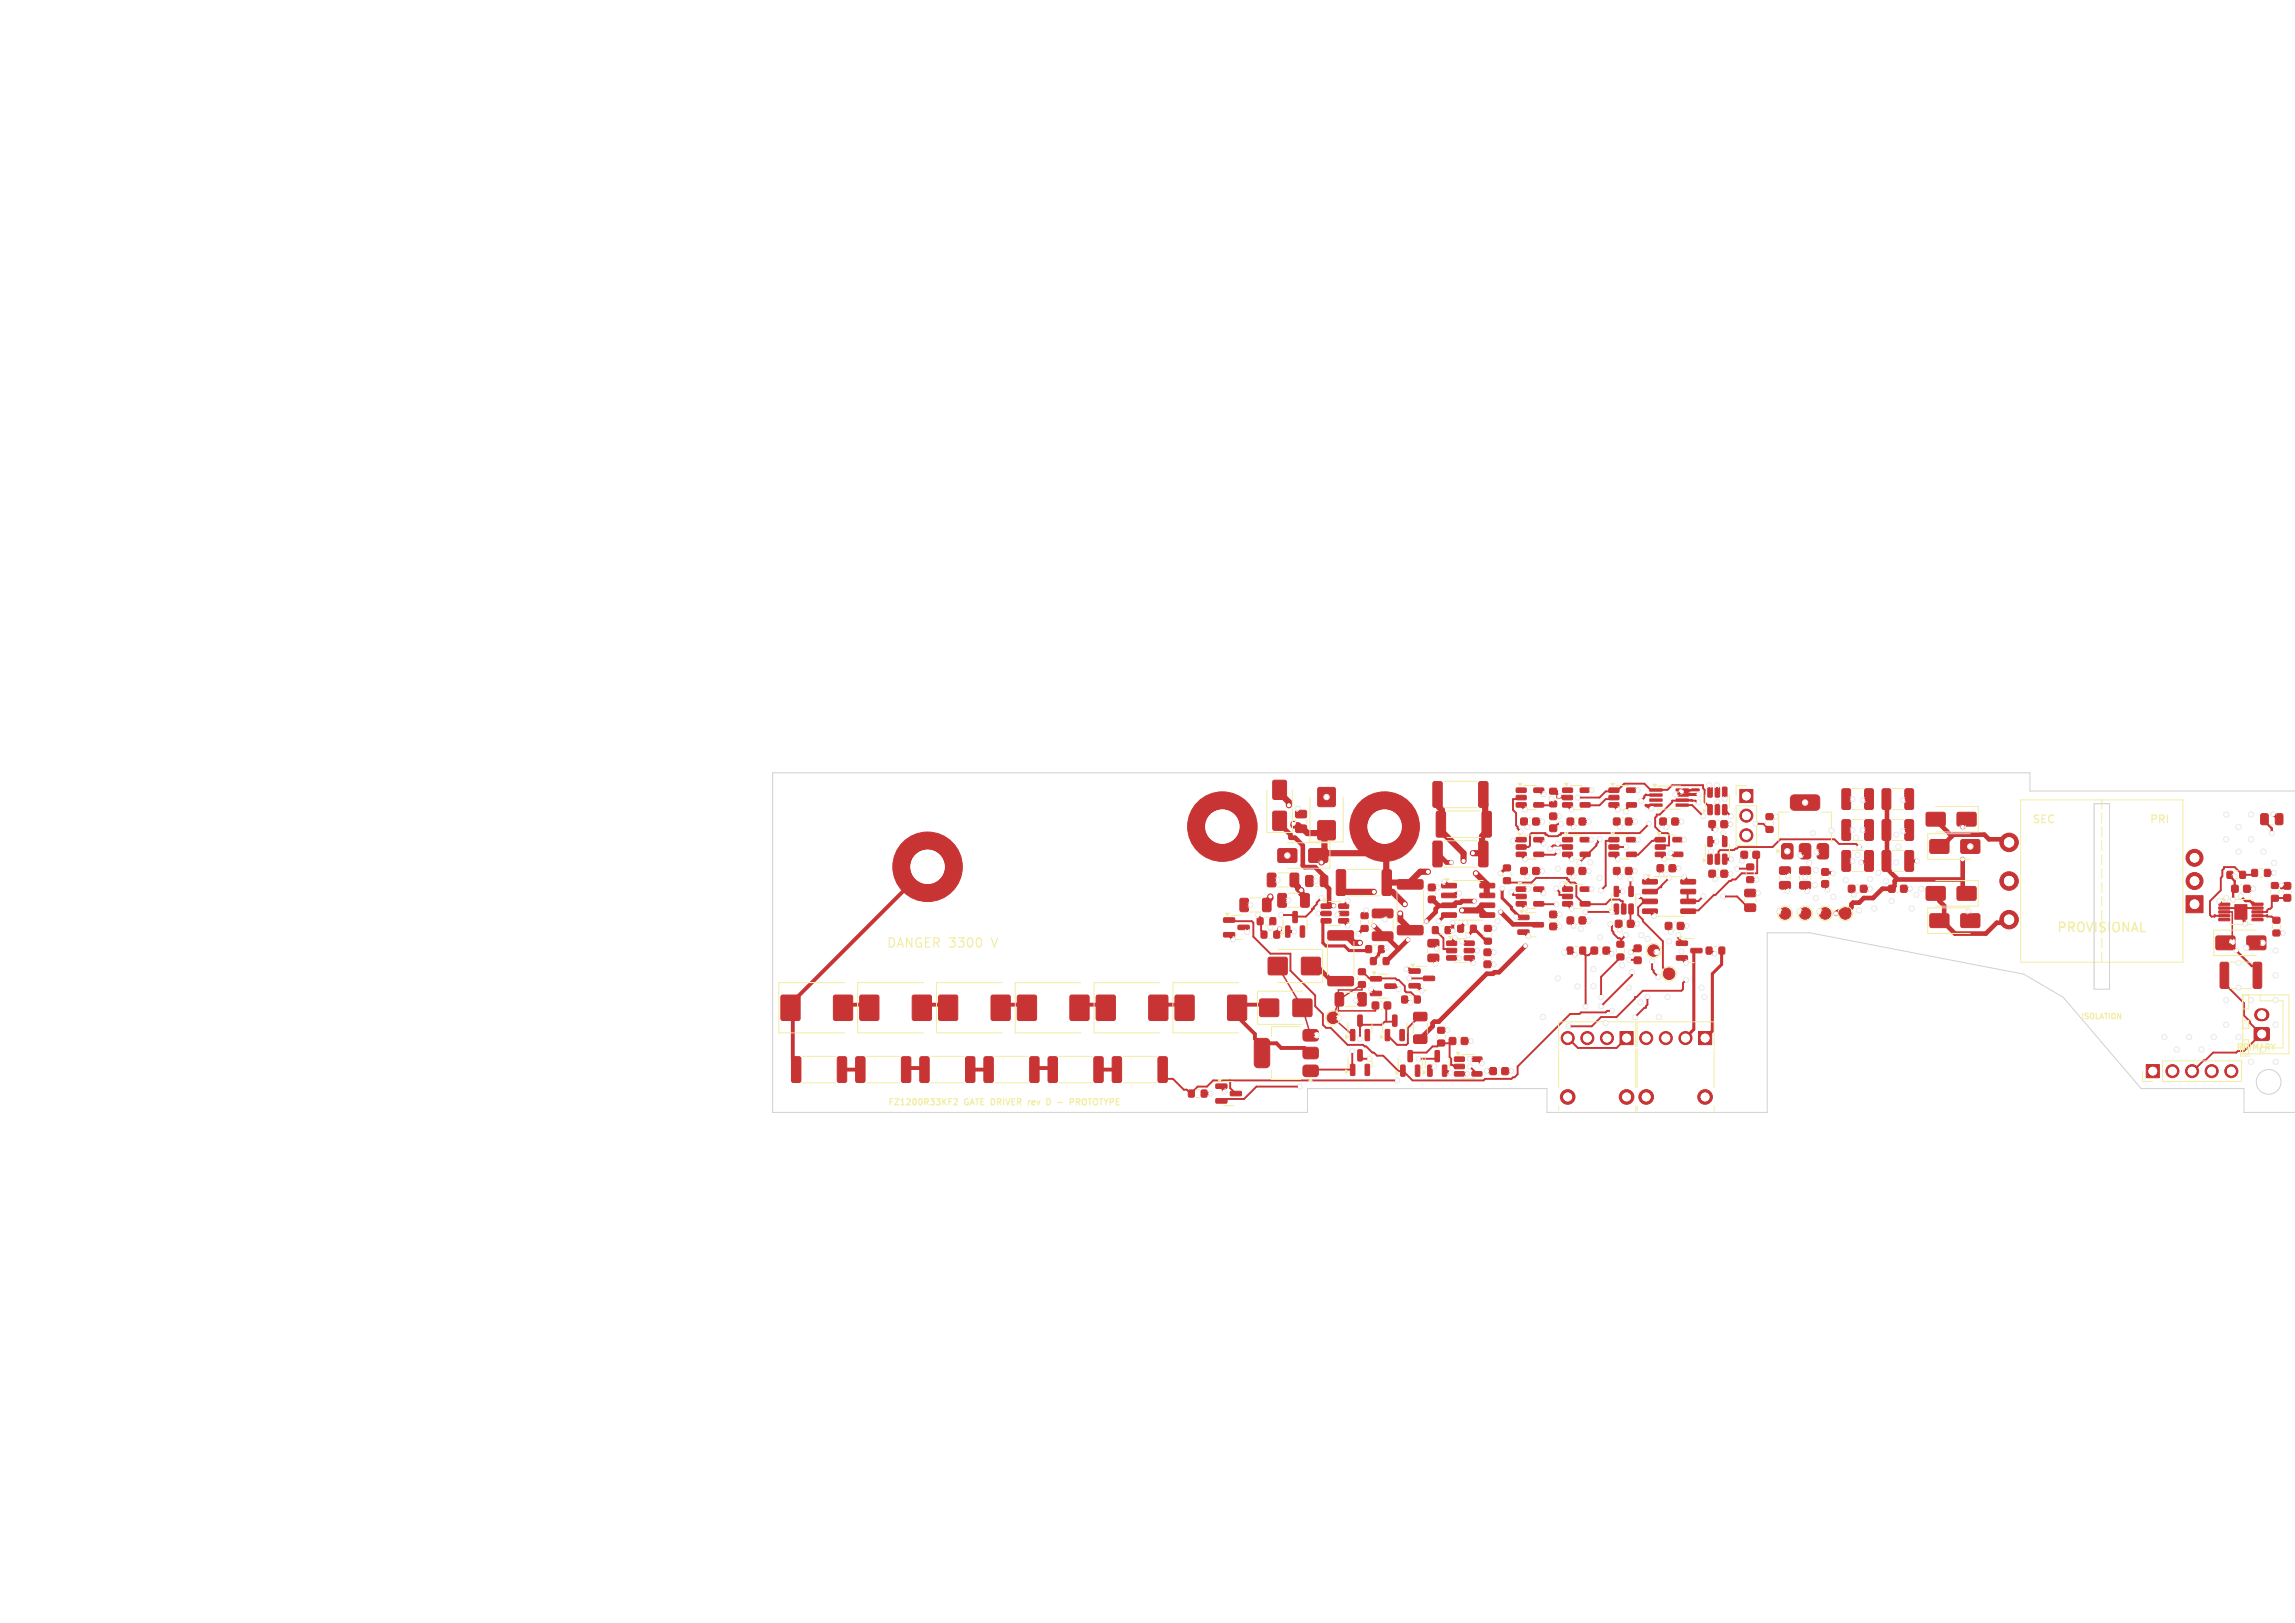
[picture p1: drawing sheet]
<svg xmlns="http://www.w3.org/2000/svg" width="297mm" height="210mm" viewBox="0 0 297 210" stroke-linecap="round" stroke-linejoin="round" font-family="sans-serif">
<defs><g id="words">
<g font-size="1.7" fill="#f2eda1">
<text x="114.7" y="122.8">DANGER 3300</text>
<text x="128.5" y="122.8">V</text>
<text x="266.1" y="120.9">PROVISIONAL</text>
</g>
<g font-size="1.4" fill="#f2eda1">
<text x="262.9" y="106.7">SEC</text>
<text x="278.1" y="106.7">PRI</text>
</g>
<text font-size="1.1" fill="#fff" x="289.3" y="136.1">PRIMARY</text>
<g font-size="1.1" fill="#f2eda1">
<text x="114.8" y="143.2">FZ1200R33KF2</text>
<text x="124.8" y="143.2">GATE DRIVER</text>
<text x="133.6" y="143.2">rev</text>
<text x="139.9" y="143.2">PROTOTYPE</text>
</g>
<text font-size="1" fill="#f2eda1" x="269.2" y="132.1">ISOLATION</text>
</g></defs>
<g fill="#c83434" stroke="#c83434" stroke-width=".13">
<path d="M208.8 112.3l.2-.1 .6 .1 .1 .2-.1 .6-.2 .1-.6-.1v-.2z"/>
<path d="M210.4 112.3l.2-.1 .6 .1v.2v.6l-.2 .1-.6-.1-.1-.2z"/>
<path d="M185.5 108.9l.9-.1 .2 .2 .1 2.9-.2 .3h-.8l-.3-.2v-2.9z"/>
<path d="M191.4 108.9l.9-.1 .3 .2v2.9l-.2 .3h-.8l-.2-.2-.1-2.9z"/>
<path d="M163.1 129.3l.2-.1h2l.1 .1 .1 .2v1.8l-.1 .2h-.1h-2h-.2l-.1-.2v-1.8z"/>
<path d="M167.4 129.3l.2-.1h2l.1 .1 .1 .2v1.8l-.1 .2h-.1h-2h-.2l-.1-.2v-1.8z"/>
<path d="M219.8 133.5h1.7v1.7h-1.7z"/>
<path d="M208.2 108.4h1.2l.1 .1v.4l-.1 .1-1.1-.1-.1-.1z"/>
<path d="M208.2 109.3h1.2l.1 .2v.3l-.1 .1h-1.1l-.1-.1z"/>
<path d="M208.2 110.3h1.2l.1 .1v.4h-.1h-1.1l-.1-.1z"/>
<path d="M210.5 110.3h1.2l.1 .1v.4h-.1h-1.1l-.1-.1z"/>
<path d="M210.5 108.4h1.2l.1 .1v.4l-.1 .1-1.1-.1-.1-.1z"/>
<path d="M177.4 126.4h1.3l.1 .1v.4h-.2h-1.2l-.1-.1z"/>
<path d="M177.4 128.3h1.3l.1 .1v.4h-.2h-1.2l-.1-.1z"/>
<path d="M179.2 127.3h1.4l.1 .2v.3l-.2 .1h-1.2l-.1-.1z"/>
<path d="M175.8 127.1h.9v.6h-.9z"/>
<path d="M175.8 125.4h.9v.7h-.9z"/>
<path d="M182.4 125.4h1.3l.1 .1v.4h-.2h-1.2l-.1-.1z"/>
<path d="M182.4 127.3h1.3l.1 .1v.4h-.2h-1.2l-.1-.1z"/>
<path d="M184.2 126.3h1.4l.1 .2v.3l-.2 .1h-1.2l-.1-.1z"/>
<path d="M213.5 102.1h1.6v.3h-1.6z"/>
<path d="M213.5 102.7h1.6v.3h-1.6z"/>
<path d="M213.5 103.4h1.6v.3h-1.6z"/>
<path d="M213.5 104h1.6v.3h-1.6z"/>
<path d="M216.9 104h1.6v.3h-1.6z"/>
<path d="M216.9 103.4h1.6v.3h-1.6z"/>
<path d="M216.9 102.7h1.6v.3h-1.6z"/>
<path d="M216.9 102.1h1.6v.3h-1.6z"/>
<path d="M208.2 102h1.2l.1 .1v.4h-.1h-1.1l-.1-.1z"/>
<path d="M208.2 102.9h1.2l.1 .2v.3l-.1 .1h-1.1l-.1-.1z"/>
<path d="M208.2 103.9h1.2l.1 .1v.4h-.1h-1.1l-.1-.1z"/>
<path d="M210.5 103.9h1.2l.1 .1v.4h-.1h-1.1l-.1-.1z"/>
<path d="M210.5 102h1.2l.1 .1v.4h-.1h-1.1l-.1-.1z"/>
<path d="M238.4 102.1h.8l.3 .1v2.3l-.2 .2-.7 .1-.2-.2v-2.3z"/>
<path d="M241.4 102.1h.8l.2 .1 .1 2.3-.2 .2-.8 .1-.2-.2v-2.3z"/>
<path d="M202.8 122.6h.7v.8h-.7z"/>
<path d="M204.5 122.6h.7v.8h-.7z"/>
<path d="M243.6 106.1h.9l.2 .1v2.3l-.2 .2-.7 .1-.2-.2-.1-2.3z"/>
<path d="M246.6 106.1h.8l.2 .1v2.3l-.1 .2-.7 .1-.3-.2v-2.3z"/>
<path d="M174.8 137.7h.4l.1 .1v1.2v.2h-.4l-.1-.1z"/>
<path d="M176.7 137.7h.4l.1 .1 .1 1.2-.1 .2h-.4l-.1-.1z"/>
<path d="M175.7 135.9l.5-.1 .1 .1v1.3l-.1 .1h-.3l-.2-.1z"/>
<path d="M226.9 110.2l.2-.1 .6 .1v.2v.6l-.2 .1-.6-.1-.1-.2z"/>
<path d="M225.3 110.2l.2-.1 .6 .1 .1 .2-.1 .6-.1 .1-.7-.1v-.2z"/>
<path d="M294.2 118.7h.8v.7h-.8z"/>
<path d="M294.2 120.4h.8v.7h-.8z"/>
<path d="M228.6 107h.8v.7h-.8z"/>
<path d="M228.6 105.3h.8v.7h-.8z"/>
<path d="M214.5 111.9h.1h.7v.2v.7h-.2h-.6l-.1-.2z"/>
<path d="M216 111.9h.2h.6l.1 .2-.1 .7h-.2h-.6v-.2z"/>
<path d="M196.8 105.9l.2-.1 .6 .1 .1 .2-.1 .6-.2 .1-.6-.1v-.2z"/>
<path d="M198.4 105.9l.2-.1 .6 .1v.2v.6l-.2 .1-.6-.1-.1-.2z"/>
<path d="M208.9 117h.4l.2 .1v1l-.1 .2h-.4l-.1-.1z"/>
<path d="M209.9 117h.4l.1 .1v1l-.1 .2h-.3l-.2-.1z"/>
<path d="M210.8 117h.4l.2 .1v1l-.1 .2h-.4l-.1-.1z"/>
<path d="M210.8 114.7h.4l.2 .1v1.1l-.1 .1h-.4l-.1-.1z"/>
<path d="M208.9 114.7h.4l.2 .1v1.1l-.1 .1h-.4l-.1-.1z"/>
<path d="M168.5 123.9l.1-.1h2l.2 .1 .1 .2v1.8l-.1 .2-.2 .1h-2l-.1-.1-.1-.2v-1.8z"/>
<path d="M164.2 123.9l.1-.1h2l.2 .1 .1 .2v1.8l-.1 .2-.2 .1h-2l-.1-.1-.1-.2v-1.8z"/>
<path d="M288.8 114.6l.2-.1 .6 .1 .1 .2-.1 .6-.1 .1-.7-.1v-.2z"/>
<path d="M290.4 114.6l.2-.1 .6 .1v.2v.6l-.2 .1-.6-.1-.1-.2z"/>
<path d="M110.8 136.8l.9-.1 .2 .2v2.9l-.1 .3h-.8l-.3-.2v-2.9z"/>
<path d="M116.7 136.8l.9-.1 .3 .2v2.9l-.2 .3h-.8l-.2-.2v-2.9z"/>
<path d="M183 134l.2-.1h1.3l.2 .3v.7l-.3 .1h-1.3l-.2-.2z"/>
<path d="M183 131h.2h1.3l.2 .2v.7l-.3 .2h-1.3l-.2-.3z"/>
<path d="M184.9 116l.1-.1 .7 .1 .1 .2-.1 .6h-.2h-.6l-.1-.2z"/>
<path d="M184.9 114.4h.1h.7l.1 .2-.1 .6-.2 .1-.6-.1-.1-.1z"/>
<path d="M171.9 126.4h.2h2.9l.2 .2v.8l-.3 .2h-2.9l-.2-.3z"/>
<path d="M171.9 120.5l.2-.1h2.9l.2 .3v.8l-.3 .2-2.9-.1-.2-.2z"/>
<path d="M202.2 102h1.2l.1 .1v.4h-.1h-1.1l-.1-.1z"/>
<path d="M202.2 102.9h1.2l.1 .2v.3l-.1 .1h-1.1l-.1-.1z"/>
<path d="M202.2 103.9h1.2l.1 .1v.4h-.1h-1.1l-.1-.1z"/>
<path d="M204.5 103.9h1.2l.1 .1v.4h-.1h-1.1l-.1-.1z"/>
<path d="M204.5 102h1.2l.1 .1v.4h-.1h-1.1l-.1-.1z"/>
<path d="M232.9 114.1h.2h1.1l.1 .2v.6l-.2 .2-1.1-.1-.1-.2z"/>
<path d="M232.9 112.2l.2-.1 1.1 .1 .1 .2v.6l-.2 .1h-1.1l-.1-.2z"/>
<path d="M144 136.8l.9-.1 .2 .2 .1 2.9-.2 .3h-.8l-.3-.2v-2.9z"/>
<path d="M149.9 136.8l.9-.1 .3 .2v2.9l-.2 .3h-.8l-.2-.2v-2.9z"/>
<path d="M184.8 137.8h.4l.1 .1v1.2v.2h-.4l-.1-.1z"/>
<path d="M186.7 137.8h.4l.1 .1 .1 1.2-.1 .2h-.4l-.1-.1z"/>
<path d="M185.7 136l.4-.1 .2 .1v1.2l-.1 .2h-.3l-.2-.1z"/>
<path d="M200.6 103.7h.8v.7h-.8z"/>
<path d="M200.6 102h.8v.7h-.8z"/>
<path d="M168.4 115.7l.8-.1 .2 .2 .1 1.3-.2 .3h-.7l-.3-.2v-1.4z"/>
<path d="M165.4 115.7l.9-.1 .2 .2v1.3l-.2 .3h-.7l-.2-.2-.1-1.4z"/>
<path d="M168.8 137.9l.2-.1 1.5 .1 .1 .3-.1 1-.3 .1-1.4-.1-.2-.3v-.8z"/>
<path d="M168.8 135.6l.2-.1 1.5 .1 .1 .3-.1 1-.3 .1-1.4-.1-.2-.3v-.8z"/>
<path d="M162.5 134.5l.2-.1h1.1h.3l.2 .2v3.1v.2l-.2 .2h-1.4l-.3-.2-.1-3z"/>
<path d="M168.8 133.3l.2-.1 1.5 .1 .1 .3-.1 1-.3 .1-1.4-.1-.2-.3v-.8z"/>
<path d="M202.8 112.3l.2-.1 .6 .1 .1 .2-.1 .6-.2 .1-.6-.1v-.2z"/>
<path d="M204.4 112.3l.2-.1 .6 .1v.2v.6l-.2 .1-.6-.1-.1-.2z"/>
<path d="M187.6 134.3l.1-.1 .7 .1v.2v.6l-.2 .1-.6-.1-.1-.1z"/>
<path d="M189.1 134.3l.2-.1 .6 .1 .1 .2-.1 .6-.2 .1-.6-.1v-.1z"/>
<path d="M235.8 114l.2-.1 .6 .1 .1 .1-.1 .7h-.1h-.7l-.1-.2z"/>
<path d="M235.8 112.4h.2h.6l.1 .2-.1 .6-.1 .1-.7-.1-.1-.1z"/>
<path d="M212.6 113.8h1.8l.1 .1v.4l-.1 .1h-1.8l-.1-.2z"/>
<path d="M212.6 115.1h1.8l.1 .1v.4l-.1 .1h-1.8l-.1-.2z"/>
<path d="M212.6 116.4l1.8-.1 .1 .2v.3l-.1 .1h-1.8l-.1-.1z"/>
<path d="M212.6 117.6h1.8l.1 .2v.3l-.1 .1h-1.8l-.1-.1z"/>
<path d="M217.5 117.6h1.9v.2v.3l-.1 .1h-1.7l-.1-.1z"/>
<path d="M217.5 116.4l1.9-.1v.2v.3l-.1 .1h-1.7l-.1-.1z"/>
<path d="M217.5 115.1h1.9v.1v.4l-.1 .1h-1.7l-.1-.2z"/>
<path d="M217.5 113.8h1.9v.1v.4l-.1 .1h-1.7l-.1-.2z"/>
<path d="M225.8 117l.2-.1 1.1 .1 .1 .2v.6l-.2 .1h-1.1l-.1-.2z"/>
<path d="M225.8 115.1h.2h1.1l.1 .2v.6l-.2 .2-1.1-.1-.1-.2z"/>
<path d="M194.6 113.6h.8v.7h-.8z"/>
<path d="M194.6 112h.8v.6h-.8z"/>
<path d="M230.7 109.2l1-.1 .3 .2 .1 1.5-.2 .3h-1l-.3-.1-.1-1.5z"/>
<path d="M233 109.2l1-.1 .3 .2 .1 1.5-.2 .3h-1l-.3-.1-.1-1.5z"/>
<path d="M231.8 103l.4-.2 3 .1 .3 .3-.1 1.4-.2 .2h-.2h-3l-.2-.2-.1-.2v-1.2z"/>
<path d="M235.3 109.2l1-.1 .3 .2 .1 1.5-.2 .3h-1l-.3-.1-.1-1.5z"/>
<path d="M208.8 105.9l.2-.1 .6 .1 .1 .2-.1 .6-.2 .1-.6-.1v-.2z"/>
<path d="M210.4 105.9l.2-.1 .6 .1v.2v.6l-.2 .1-.6-.1-.1-.2z"/>
<path d="M186.6 114.3h1.8l.1 .1v.4l-.2 .1h-1.7v-.2z"/>
<path d="M186.6 115.6h1.8l.1 .1v.4l-.2 .1h-1.7v-.2z"/>
<path d="M186.6 116.9l1.8-.1 .1 .2v.3l-.2 .1h-1.7v-.1z"/>
<path d="M186.6 118.1h1.8l.1 .2v.3l-.2 .1h-1.7v-.1z"/>
<path d="M191.5 118.1h1.9v.2v.3l-.1 .1h-1.7l-.1-.1z"/>
<path d="M191.5 116.9l1.9-.1v.2v.3l-.1 .1h-1.7l-.1-.1z"/>
<path d="M191.5 115.6h1.9v.1v.4l-.1 .1h-1.7l-.1-.2z"/>
<path d="M191.5 114.3h1.9v.1v.4l-.1 .1h-1.7l-.1-.2z"/>
<path d="M188.7 119.8h.7v.8h-.7z"/>
<path d="M190.3 119.8h.7v.8h-.7z"/>
<path d="M196.2 102h1.2l.1 .1v.4h-.1h-1.1l-.1-.1z"/>
<path d="M196.2 102.9h1.2l.1 .2v.3l-.1 .1h-1.1l-.1-.1z"/>
<path d="M196.2 103.9h1.2l.1 .1v.4h-.1h-1.1l-.1-.1z"/>
<path d="M198.5 103.9h1.2l.1 .1v.4h-.1h-1.1l-.1-.1z"/>
<path d="M198.5 102h1.2l.1 .1v.4h-.1h-1.1l-.1-.1z"/>
<path d="M249.8 108.7l.2-.1h2l.2 .1v.2v1.5h-.2h-2h-.2l-.1-.2z"/>
<path d="M253.8 108.7l.2-.1h2.1l.1 .3v1.4l-.2 .1h-2.1l-.2-.2z"/>
<path d="M214.2 108.4h1.2l.1 .1v.4l-.1 .1-1.1-.1-.1-.1z"/>
<path d="M214.2 109.3h1.2l.1 .2v.3l-.1 .1h-1.1l-.1-.1z"/>
<path d="M214.2 110.3h1.2l.1 .1v.4h-.1h-1.1l-.1-.1z"/>
<path d="M216.5 110.3h1.2l.1 .1v.4h-.1h-1.1l-.1-.1z"/>
<path d="M216.5 108.4h1.2l.1 .1v.4l-.1 .1-1.1-.1-.1-.1z"/>
<path d="M221 110.6l.4-.1 .2 .1v1.1l-.1 .1h-.4l-.1-.1z"/>
<path d="M222 110.6l.4-.1 .1 .1v1.1v.1h-.4l-.1-.1z"/>
<path d="M222.9 110.6l.5-.1 .1 .1v1.1l-.1 .1h-.3l-.2-.1z"/>
<path d="M222.9 108.3l.5-.1 .1 .1v1.1l-.1 .1-.3 .1-.2-.1z"/>
<path d="M221 108.3l.4-.1 .2 .1v1.1l-.1 .1-.4 .1-.1-.1z"/>
<path d="M164.4 118.8h.7v.8h-.7z"/>
<path d="M162.7 118.8h.7v.8h-.7z"/>
<path d="M214.8 105.9l.2-.1 .6 .1 .1 .2-.1 .6-.2 .1-.6-.1v-.2z"/>
<path d="M216.4 105.9l.1-.1 .7 .1v.2v.6l-.2 .1-.6-.1-.1-.2z"/>
<path d="M185.4 119.9h.7v.9h-.7z"/>
<path d="M187.1 119.9h.6v.9h-.6z"/>
<path d="M196.2 114.8h1.2l.1 .1v.4l-.1 .1-1.1-.1-.1-.1z"/>
<path d="M196.2 115.7h1.2l.1 .1v.4l-.1 .1h-1.1l-.1-.2z"/>
<path d="M196.2 116.7h1.2l.1 .1v.4h-.1h-1.1l-.1-.1z"/>
<path d="M198.5 116.7h1.2l.1 .1v.4h-.1h-1.1l-.1-.1z"/>
<path d="M198.5 114.8h1.2l.1 .1v.4l-.1 .1-1.1-.1-.1-.1z"/>
<path d="M287.1 116.9l1.4-.1 .1 .3h-.1h-1.3z"/>
<path d="M287.1 117.4h1.4l.1 .2-.1 .1h-1.3z"/>
<path d="M287.1 117.9l1.4-.1 .1 .3h-.1h-1.3z"/>
<path d="M287.1 118.4h1.4l.1 .2-.1 .1h-1.3z"/>
<path d="M287.1 118.9l1.4-.1 .1 .3h-.1h-1.3z"/>
<path d="M291.4 118.9l1.4-.1 .1 .3h-.1h-1.3z"/>
<path d="M291.4 118.4h1.4l.1 .2-.1 .1h-1.3z"/>
<path d="M291.4 117.9l1.4-.1 .1 .3h-.1h-1.3z"/>
<path d="M291.4 117.4h1.4l.1 .2-.1 .1h-1.3z"/>
<path d="M291.4 116.9l1.4-.1 .1 .3h-.1h-1.3z"/>
<path d="M289.2 117.1h1.6v1.8h-1.6z"/>
<path d="M186.1 134.6h.8v.7h-.8z"/>
<path d="M186.1 133h.8v.7h-.8z"/>
<path d="M221.2 106.2h.2h.6v.2v.7h-.2h-.6l-.1-.2z"/>
<path d="M222.7 106.2h.2h.6l.1 .2-.1 .7h-.1h-.7v-.2z"/>
<path d="M238.4 106.1h.8l.3 .1v2.3l-.2 .2-.7 .1-.2-.2v-2.3z"/>
<path d="M241.4 106.1h.8l.2 .1 .1 2.3-.2 .2-.8 .1-.2-.2v-2.3z"/>
<path d="M211.5 123.9l.2-.1 .6 .1 .1 .1-.1 .6-.1 .1-.7-.1v-.1z"/>
<path d="M211.5 122.3h.2h.6l.1 .2-.1 .6-.1 .1-.7-.1v-.2z"/>
<path d="M243.6 102.1h.9l.2 .1v2.3l-.2 .2-.7 .1-.2-.2-.1-2.3z"/>
<path d="M246.6 102.1h.8l.2 .1v2.3l-.1 .2-.7 .1-.3-.2v-2.3z"/>
<path d="M202.2 108.4h1.2l.1 .1v.4l-.1 .1-1.1-.1-.1-.1z"/>
<path d="M202.2 109.3h1.2l.1 .2v.3l-.1 .1h-1.1l-.1-.1z"/>
<path d="M202.2 110.3h1.2l.1 .1v.4h-.1h-1.1l-.1-.1z"/>
<path d="M204.5 110.3h1.2l.1 .1v.4h-.1h-1.1l-.1-.1z"/>
<path d="M204.5 108.4h1.2l.1 .1v.4l-.1 .1-1.1-.1-.1-.1z"/>
<path d="M180.9 119.8h.2h2.9l.2 .2v.8l-.3 .2h-2.9l-.2-.3z"/>
<path d="M180.9 113.9l.2-.1h2.9l.2 .3v.8l-.3 .2-2.9-.1-.2-.2z"/>
<path d="M239.2 114.6l.2-.1 .6 .1 .1 .2-.1 .6-.2 .1-.6-.1v-.2z"/>
<path d="M240.8 114.6l.1-.1 .7 .1v.2v.6l-.2 .1-.6-.1-.1-.2z"/>
<path d="M200.6 119.5l.1-.1 .7 .1 .1 .2-.1 .6h-.1h-.7l-.1-.2z"/>
<path d="M200.6 117.9h.1h.7l.1 .2-.1 .6-.1 .1-.7-.1-.1-.2z"/>
<path d="M174.8 133.2h.4l.1 .1v1.2v.2h-.4l-.1-.1z"/>
<path d="M176.7 133.2h.4l.1 .1 .1 1.2-.1 .2h-.4l-.1-.1z"/>
<path d="M175.7 131.4l.5-.1 .1 .1v1.2l-.1 .2h-.3l-.2-.1z"/>
<path d="M170.9 113.3h.7l.2 .1 .1 1.1-.2 .2h-.6l-.2-.1v-1.1z"/>
<path d="M169 113.3h.7l.2 .1v1.1l-.1 .2h-.6l-.2-.1-.1-1.1z"/>
<path d="M179.3 133.2h.4l.1 .1 .1 1.2-.1 .2h-.4l-.1-.1z"/>
<path d="M181.2 133.2h.4l.1 .1v1.2v.2h-.4l-.1-.1z"/>
<path d="M180.2 131.4l.4-.1 .2 .1v1.2l-.1 .2h-.4l-.1-.1z"/>
<path d="M172.8 128.5l.8-.1 .3 .2v1.3l-.2 .3h-.7l-.2-.2v-1.3z"/>
<path d="M175.8 128.5l.8-.1 .2 .2v1.3l-.1 .3h-.8l-.2-.2v-1.3z"/>
<path d="M286.8 121.2l.2-.1h2l.2 .1 .1 .2v1.3l-.1 .1-.2 .1h-2l-.2-.1v-.1v-1.3z"/>
<path d="M290.8 121.2l.2-.1h2l.2 .1 .1 .2v1.3l-.1 .1-.2 .1h-2l-.2-.1v-.1z"/>
<path d="M221.2 112.6h.2h.6v.2v.7h-.2h-.6l-.1-.2z"/>
<path d="M222.7 112.6h.2h.6l.1 .2-.1 .7h-.1h-.7v-.2z"/>
<path d="M101.1 128.8h.2h2h.2v.2v2.8v.2l-.2 .1h-2l-.2-.1v-.2v-2.8z"/>
<path d="M107.9 128.8h.2h2h.2l.1 .2v2.8l-.1 .2-.2 .1h-2l-.2-.1-.1-.2v-2.8z"/>
<path d="M183.1 128.9h.7v.8h-.7z"/>
<path d="M181.4 128.9h.7v.8h-.7z"/>
<path d="M176.2 119.8h.8v.7h-.8z"/>
<path d="M176.2 118.1h.8v.7h-.8z"/>
<path d="M192.1 124.4l.2-.1 .6 .1 .1 .1-.1 .7h-.2h-.6l-.1-.2z"/>
<path d="M192.1 122.8h.2h.6l.1 .2-.1 .6-.2 .1-.6-.1-.1-.1z"/>
<path d="M249.8 118.3l.2-.1h2l.2 .1v.2v1.5h-.2h-2h-.2l-.1-.2z"/>
<path d="M253.8 118.3l.2-.1h2.1l.1 .3v1.4l-.2 .1h-2.1l-.2-.2z"/>
<path d="M217 121.8h1.3l.1 .1v.4l-.1 .1-1.3-.1-.1-.1z"/>
<path d="M217 123.7h1.3l.1 .1v.4h-.1h-1.3l-.1-.1z"/>
<path d="M218.8 122.7h1.4l.1 .1v.4l-.2 .1h-1.2l-.1-.1z"/>
<path d="M153.8 141.1h.7v.8h-.7z"/>
<path d="M155.5 141.1h.7v.8h-.7z"/>
<path d="M157.4 140.3h1.3l.1 .1v.4l-.2 .1-1.2-.1-.1-.1z"/>
<path d="M157.4 142.2h1.3l.1 .1v.4l-.2 .1-1.2-.1-.1-.1z"/>
<path d="M159.2 141.2h1.4l.1 .1v.4l-.2 .1h-1.2l-.1-.2z"/>
<path d="M177.7 120.6h.1h2.3l.2 .2v.8l-.3 .1h-2.3l-.1-.2z"/>
<path d="M177.7 117.7l.1-.1h2.3l.2 .3v.7l-.3 .2h-2.3l-.1-.3z"/>
<path d="M292.6 105.3h.7l.2 .1 .1 1.1-.2 .2h-.6l-.2-.1-.1-1.1z"/>
<path d="M294.5 105.3h.7l.2 .1 .1 1.1-.2 .2h-.6l-.2-.1-.1-1.1z"/>
<path d="M291.8 133l.2-.1h1.4l.2 .1 .1 .2-.1 1.4h-.2h-1.4h-.2l-.1-.2z"/>
<path d="M209.3 123.5h.8v.7h-.8z"/>
<path d="M209.3 121.8h.8v.7h-.8z"/>
<path d="M230.3 114.1h.2h1.1l.1 .2v.6l-.2 .2-1.1-.1-.1-.2z"/>
<path d="M230.3 112.2l.2-.1 1.1 .1 .1 .2v.6l-.2 .1h-1.1l-.1-.2z"/>
<path d="M225.1 102.1h1.7v1.7h-1.7z"/>
<path d="M196.8 112.3l.2-.1 .6 .1 .1 .2-.1 .6-.2 .1-.6-.1v-.2z"/>
<path d="M198.4 112.3l.2-.1 .6 .1v.2v.6l-.2 .1-.6-.1-.1-.2z"/>
<path d="M238.4 110.1h.8l.3 .1v2.3l-.2 .2-.7 .1-.2-.2v-2.3z"/>
<path d="M241.4 110.1h.8l.2 .1 .1 2.3-.2 .2-.8 .1-.2-.2v-2.3z"/>
<path d="M215.5 119.4l.2-.1 .6 .1 .1 .2-.1 .6-.1 .1-.7-.1v-.1z"/>
<path d="M217.1 119.4l.2-.1 .6 .1v.2v.6l-.2 .1-.6-.1-.1-.1z"/>
<path d="M220.8 122.6h.7v.8h-.7z"/>
<path d="M222.5 122.6h.7v.8h-.7z"/>
<path d="M179.2 129.7l.1-.1 .6 .1 .1 .2-.1 .6-.1 .1-.6-.1-.1-.1z"/>
<path d="M177.6 129.7l.2-.1 .6 .1 .1 .2-.1 .6-.2 .1-.6-.1v-.1z"/>
<path d="M205.9 122.6l.2-.1 .6 .1 .1 .2-.1 .6-.2 .1-.6-.1v-.2z"/>
<path d="M207.5 122.6l.2-.1 .6 .1v.2v.6l-.2 .1-.6-.1-.1-.2z"/>
<path d="M196.5 118.5l1.3-.1 .1 .2v.3l-.2 .1h-1.2l-.1-.1z"/>
<path d="M196.5 120.4l1.3-.1 .1 .2v.3l-.2 .1h-1.2l-.1-.1z"/>
<path d="M198.3 119.4h1.4l.1 .1v.4l-.2 .1-1.2-.1-.1-.1z"/>
<path d="M192.8 138.2l.2-.1 .6 .1 .1 .1-.1 .7-.2 .1-.6-.1v-.1z"/>
<path d="M194.4 138.2l.2-.1 .6 .1v.1v.7l-.2 .1-.6-.1-.1-.1z"/>
<path d="M294 115.9h.8v.7h-.8z"/>
<path d="M294 114.2h.8v.7h-.8z"/>
<path d="M209.7 133.5h1.7v1.7h-1.7z"/>
<path d="M167.7 106.8l.2-.1 1 .1 .2 .2v.6l-.2 .1h-1.1l-.1-.2z"/>
<path d="M167.7 104.9l.2-.1 1 .1 .2 .2v.6l-.2 .1h-1.1l-.1-.2z"/>
<path d="M202.8 118.7l.2-.1 .6 .1 .1 .1-.1 .7-.2 .1-.6-.1v-.1z"/>
<path d="M204.4 118.7l.2-.1 .6 .1v.1v.7l-.2 .1-.6-.1-.1-.1z"/>
<path d="M176.8 122.4h.7v.8h-.7z"/>
<path d="M178.4 122.4h.7v.8h-.7z"/>
<path d="M167 113h.8l.3 .1v1.4l-.2 .2-.7 .1-.2-.2-.1-1.4z"/>
<path d="M164.1 113h.8l.2 .1v1.4l-.1 .2-.8 .1-.2-.2v-1.4z"/>
<path d="M243.6 110.1h.9l.2 .1v2.3l-.2 .2-.7 .1-.2-.2-.1-2.3z"/>
<path d="M246.6 110.1h.8l.2 .1v2.3l-.1 .2-.7 .1-.3-.2v-2.3z"/>
<path d="M119.1 136.8l.9-.1 .2 .2v2.9l-.1 .3h-.8l-.3-.2v-2.9z"/>
<path d="M125 136.8l.9-.1 .3 .2v2.9l-.2 .3h-.8l-.2-.2-.1-2.9z"/>
<path d="M164.9 120.5h.7v.8h-.7z"/>
<path d="M163.2 120.5h.7v.8h-.7z"/>
<path d="M192.1 121.4h.9v.7h-.9z"/>
<path d="M192.1 119.8h.9v.7h-.9z"/>
<path d="M202.8 105.9l.2-.1 .6 .1 .1 .2-.1 .6-.2 .1-.6-.1v-.2z"/>
<path d="M204.4 105.9l.2-.1 .6 .1v.2v.6l-.2 .1-.6-.1-.1-.2z"/>
<path d="M163.4 116.3l.8-.1 .3 .2v1.3l-.2 .3h-.7l-.2-.2v-1.3z"/>
<path d="M160.5 116.3l.8-.1 .3 .2v1.3l-.2 .3h-.7l-.2-.2-.1-1.3z"/>
<path d="M185.9 105h.9l.3 .1v3l-.2 .2h-.8l-.2-.1v-3z"/>
<path d="M191.9 105h.9l.2 .1v3l-.1 .2h-.9l-.2-.1v-3z"/>
<path d="M288.2 112.8h.7v.8h-.7z"/>
<path d="M289.9 112.8h.7v.8h-.7z"/>
<path d="M187.2 121.8h1.2l.1 .1v.4l-.1 .1-1.1-.1-.1-.1z"/>
<path d="M187.2 122.7h1.2l.1 .1v.4l-.1 .1h-1.1l-.1-.1z"/>
<path d="M187.2 123.7h1.2l.1 .1v.4h-.1h-1.1l-.1-.1z"/>
<path d="M189.5 123.7h1.2l.1 .1v.4h-.1h-1.1l-.1-.1z"/>
<path d="M189.5 122.7h1.2l.1 .1v.4l-.1 .1h-1.1l-.1-.1z"/>
<path d="M189.5 121.8h1.2l.1 .1v.4l-.1 .1-1.1-.1-.1-.1z"/>
<path d="M135.7 136.8l.9-.1 .2 .2 .1 2.9-.2 .3h-.8l-.3-.2v-2.9z"/>
<path d="M141.6 136.8l.9-.1 .3 .2v2.9l-.2 .3h-.8l-.2-.2-.1-2.9z"/>
<path d="M188.2 136.8h1.2l.1 .1v.4l-.1 .1-1.1-.1-.1-.1z"/>
<path d="M188.2 137.7h1.2l.1 .2v.3l-.1 .1h-1.1l-.1-.1z"/>
<path d="M188.2 138.7h1.2l.1 .1v.4h-.1h-1.1l-.1-.1z"/>
<path d="M190.5 138.7h1.2l.1 .1v.4h-.1h-1.1l-.1-.1z"/>
<path d="M190.5 136.8h1.2l.1 .1v.4l-.1 .1-1.1-.1-.1-.1z"/>
<path d="M102.5 136.8l.9-.1 .2 .2 .1 2.9-.2 .3h-.8l-.3-.2v-2.9z"/>
<path d="M108.4 136.8l.9-.1 .3 .2v2.9l-.2 .3h-.8l-.2-.2v-2.9z"/>
<path d="M127.4 136.8l.9-.1 .2 .2v2.9l-.1 .3h-.8l-.3-.2v-2.9z"/>
<path d="M133.3 136.8l.9-.1 .3 .2v2.9l-.2 .3h-.8l-.2-.2-.1-2.9z"/>
<path d="M226.1 113.5h.8v.7h-.8z"/>
<path d="M226.1 111.8h.8v.7h-.8z"/>
<path d="M164.8 105h.1h1.5l.1 .2v2l-.1 .2h-.1h-1.5l-.1-.2v-2z"/>
<path d="M164.8 101h.1h1.5l.1 .2v2l-.1 .2h-.1h-1.5l-.1-.2v-2z"/>
<path d="M184.8 123.5h.2h1.1l.1 .2v.6l-.2 .2-1.1-.1-.1-.2z"/>
<path d="M184.8 121.6l.2-.1 1.1 .1 .1 .2v.6l-.2 .1h-1.1l-.1-.2z"/>
<path d="M253.3 105.2l.2-.1h2l.2 .1 .1 .2v1.3l-.1 .1-.2 .1h-2l-.2-.1-.1-.1z"/>
<path d="M249.3 105.2l.2-.1h2l.2 .1 .1 .2-.1 1.4-.2 .1h-2l-.2-.1-.1-.1z"/>
<path d="M166.4 119.8h.4l.1 .1v1.2v.2h-.4l-.1-.1z"/>
<path d="M168.3 119.8h.4l.1 .1 .1 1.2-.1 .2h-.4l-.1-.1z"/>
<path d="M167.3 118l.4-.1 .2 .1v1.2l-.1 .2h-.3l-.2-.1z"/>
<path d="M171 117h1.2l.1 .1v.4l-.2 .1-1.1-.1-.1-.1z"/>
<path d="M171 117.9h1.2l.1 .2v.3l-.2 .1h-1.1l-.1-.1z"/>
<path d="M171 118.9h1.2l.1 .1v.4l-.2 .1-1.1-.1-.1-.1z"/>
<path d="M173.3 118.9h1.2l.1 .1-.1 .4-.1 .1-1.1-.1-.1-.1z"/>
<path d="M173.3 117.9h1.2l.1 .2-.1 .3-.1 .1h-1.1l-.1-.1z"/>
<path d="M173.3 117h1.2l.1 .1-.1 .4-.1 .1-1.1-.1-.1-.1z"/>
<path d="M287.4 124.6l.8-.1 .2 .2v2.9l-.1 .3h-.7l-.3-.2v-2.9z"/>
<path d="M291.6 124.6l.9-.1 .2 .2v2.9l-.2 .3h-.7l-.2-.2v-2.9z"/>
<path d="M291.4 112.5h.7v.9h-.7z"/>
<path d="M293.1 112.5h.7v.9h-.7z"/>
<path d="M152.1 128.8h.2h2h.2l.1 .2v2.8l-.1 .2-.2 .1h-2l-.2-.1-.1-.2v-2.8z"/>
<path d="M158.9 128.8h.2h2h.2v.2v2.8v.2l-.2 .1h-2l-.2-.1v-.2v-2.8z"/>
<path d="M111.3 128.8h.2h2h.2l.1 .2v2.8l-.1 .2-.2 .1h-2l-.2-.1-.1-.2v-2.8z"/>
<path d="M118.1 128.8h.2h2h.2v.2v2.8v.2l-.2 .1h-2l-.2-.1v-.2v-2.8z"/>
<path d="M282.9 115.9h2.2v2.2h-2.2z"/>
<path d="M202.2 114.8h1.2l.1 .1v.4l-.1 .1-1.1-.1-.1-.1z"/>
<path d="M202.2 115.7h1.2l.1 .1v.4l-.1 .1h-1.1l-.1-.2z"/>
<path d="M202.2 116.7h1.2l.1 .1v.4h-.1h-1.1l-.1-.1z"/>
<path d="M204.5 116.7h1.2l.1 .1v.4h-.1h-1.1l-.1-.1z"/>
<path d="M204.5 114.8h1.2l.1 .1v.4l-.1 .1-1.1-.1-.1-.1z"/>
<path d="M121.5 128.8h.2h2h.2v.2v2.8v.2l-.2 .1h-2l-.2-.1v-.2v-2.8z"/>
<path d="M128.3 128.8h.2h2h.2l.1 .2v2.8l-.1 .2-.2 .1h-2l-.2-.1-.1-.2v-2.8z"/>
<path d="M185.5 101.2l.9-.1 .2 .2 .1 2.9-.2 .3h-.8l-.3-.2v-2.9z"/>
<path d="M191.4 101.2l.9-.1 .3 .2v2.9l-.2 .3h-.8l-.2-.2-.1-2.9z"/>
<path d="M253.3 114.8l.2-.1h2l.2 .1 .1 .1v1.3l-.1 .2-.2 .1h-2l-.2-.1-.1-.2z"/>
<path d="M249.3 114.8l.2-.1h2l.2 .1 .1 .1-.1 1.5-.2 .1h-2l-.2-.1-.1-.2z"/>
<path d="M170.6 106.3l.2-.1h1.8l.1 .1 .1 .1v2l-.1 .2-.1 .1h-1.8l-.2-.1-.1-.2v-2z"/>
<path d="M170.6 102l.2-.1h1.8l.1 .1 .1 .1v2l-.1 .2-.1 .1h-1.8l-.2-.1-.1-.2v-2z"/>
<path d="M181.3 137.8h.4l.1 .1 .1 1.2-.1 .2h-.4l-.1-.1z"/>
<path d="M183.2 137.8h.4l.1 .1v1.2v.2h-.4l-.1-.1z"/>
<path d="M182.2 136l.4-.1 .2 .1v1.2l-.1 .2h-.4l-.1-.1z"/>
<path d="M177.4 123.9h.7v.9h-.7z"/>
<path d="M179 123.9h.7v.9h-.7z"/>
<path d="M169.4 109.9l.2-.1h2l.2 .1 .1 .2-.1 1.4-.2 .1h-2l-.2-.1-.1-.1z"/>
<path d="M165.4 109.9l.2-.1h2l.2 .1 .1 .2-.1 1.4-.2 .1h-2l-.2-.1-.1-.1z"/>
<path d="M131.7 128.8h.2h2h.2l.1 .2v2.8l-.1 .2-.2 .1h-2l-.2-.1-.1-.2v-2.8z"/>
<path d="M138.5 128.8h.2h2h.2v.2v2.8v.2l-.2 .1h-2l-.2-.1v-.2v-2.8z"/>
<path d="M141.9 128.8h.2h2h.2v.2v2.8v.2l-.2 .1h-2l-.2-.1v-.2v-2.8z"/>
<path d="M148.7 128.8h.2h2h.2l.1 .2v2.8l-.1 .2-.2 .1h-2l-.2-.1-.1-.2v-2.8z"/>
<path d="M221 104.2l.4-.1 .2 .1v1.1l-.1 .1h-.4l-.1-.1z"/>
<path d="M222 104.2l.4-.1 .1 .1v1.1v.1h-.4l-.1-.1z"/>
<path d="M222.9 104.2l.5-.1 .1 .1v1.1l-.1 .1h-.3l-.2-.1z"/>
<path d="M222.9 101.9l.5-.1 .1 .1v1.1l-.1 .1-.3 .1-.2-.1z"/>
<path d="M222 101.9l.4-.1 .1 .1v1.1v.1l-.4 .1-.1-.1z"/>
<path d="M221 101.9l.4-.1 .2 .1v1.1l-.1 .1-.4 .1-.1-.1z"/>
<path d="M196.2 108.4h1.2l.1 .1v.4l-.1 .1-1.1-.1-.1-.1z"/>
<path d="M196.2 109.3h1.2l.1 .2v.3l-.1 .1h-1.1l-.1-.1z"/>
<path d="M196.2 110.3h1.2l.1 .1v.4h-.1h-1.1l-.1-.1z"/>
<path d="M198.5 110.3h1.2l.1 .1v.4h-.1h-1.1l-.1-.1z"/>
<path d="M198.5 108.4h1.2l.1 .1v.4l-.1 .1-1.1-.1-.1-.1z"/>
<path d="M244.4 114.6l.2-.1 .6 .1 .1 .2-.1 .6-.1 .1-.7-.1v-.2z"/>
<path d="M246 114.6l.1-.1 .7 .1v.2v.6l-.2 .1-.6-.1-.1-.2z"/>
<path d="M200.6 106.8l.1-.1 .7 .1 .1 .2-.1 .6h-.1h-.7l-.1-.2z"/>
<path d="M200.6 105.2h.1h.7l.1 .2-.1 .6-.1 .1-.7-.1-.1-.2z"/>
<path d="M277.7 137.8h1.8v1.7h-1.8z"/>
<path d="M173 112.6l.9-.1 .2 .2 .1 2.9-.2 .3h-.8l-.3-.2v-2.9z"/>
<path d="M178.9 112.6l.9-.1 .3 .2v2.9l-.2 .3h-.8l-.2-.2v-2.9z"/>
<path d="M295.6 115.8l.1-.1 .7 .1 .1 .1-.1 .7h-.1h-.7l-.1-.2z"/>
<path d="M295.6 114.2h.1h.7l.1 .2-.1 .6-.1 .1-.7-.1-.1-.2z"/>
<path d="M209.1 119.1h.2h.6v.2v.6l-.2 .1-.6-.1-.1-.1z"/>
<path d="M210.6 119.1h.2h.6l.1 .2-.1 .6-.1 .1-.7-.1v-.1z"/>
<path d="M158.4 118.8h1.3l.1 .1v.4l-.2 .1-1.2-.1-.1-.1z"/>
<path d="M158.4 120.7h1.3l.1 .1v.4h-.2h-1.2l-.1-.1z"/>
<path d="M160.2 119.7h1.4l.1 .1v.4l-.2 .1h-1.2l-.1-.2z"/>
<circle cx="218.1" cy="134.3" r=".85"/>
<circle cx="215.6" cy="134.3" r=".85"/>
<circle cx="213" cy="134.3" r=".85"/>
<circle cx="213" cy="141.9" r=".95"/>
<circle cx="220.7" cy="141.9" r=".95"/>
<circle cx="238.8" cy="118.2" r=".75"/>
<circle cx="233.6" cy="118.2" r=".75"/>
<circle cx="172.5" cy="131.7" r=".75"/>
<circle cx="179.2" cy="107" r="4.5"/>
<circle cx="226" cy="105.5" r=".85"/>
<circle cx="226" cy="108.1" r=".85"/>
<circle cx="236.2" cy="118.2" r=".75"/>
<circle cx="158.2" cy="107" r="4.5"/>
<circle cx="208" cy="134.3" r=".85"/>
<circle cx="205.4" cy="134.3" r=".85"/>
<circle cx="202.9" cy="134.3" r=".85"/>
<circle cx="202.9" cy="141.9" r=".95"/>
<circle cx="210.5" cy="141.9" r=".95"/>
<circle cx="120" cy="112.2" r="4.5"/>
<circle cx="231" cy="118.2" r=".75"/>
<circle cx="216" cy="126" r=".75"/>
<circle cx="214" cy="123" r=".75"/>
<circle cx="284" cy="114" r="1.1"/>
<circle cx="284" cy="111" r="1.1"/>
<circle cx="260" cy="119" r="1.2"/>
<circle cx="260" cy="114" r="1.2"/>
<circle cx="260" cy="109" r="1.2"/>
<circle cx="281.1" cy="138.6" r=".85"/>
<circle cx="283.7" cy="138.6" r=".85"/>
<circle cx="286.2" cy="138.6" r=".85"/>
<circle cx="288.8" cy="138.6" r=".85"/>
<circle cx="155.8" cy="141.5" r=".15"/>
</g>
<path d="M292.5 131.3h.3" fill="none" stroke="#c83434" stroke-width="1.7"/>
<g fill="#ececec" stroke="#ececec" stroke-width=".13">
<circle cx="290.5" cy="119.5" r=".35"/>
<circle cx="295.4" cy="120.7" r=".35"/>
<circle cx="288.1" cy="108.6" r=".35"/>
<circle cx="291.3" cy="137.4" r=".35"/>
<circle cx="294.5" cy="129.4" r=".35"/>
<circle cx="294.5" cy="126.2" r=".35"/>
<circle cx="289.7" cy="110.2" r=".35"/>
<circle cx="291.3" cy="129.4" r=".35"/>
<circle cx="284.9" cy="135.8" r=".35"/>
<circle cx="286.5" cy="134.2" r=".35"/>
<circle cx="289.7" cy="134.2" r=".35"/>
<circle cx="289.7" cy="124.6" r=".35"/>
<circle cx="288.1" cy="132.6" r=".35"/>
<circle cx="294.5" cy="137.4" r=".35"/>
<circle cx="294.3" cy="111.7" r=".35"/>
<circle cx="280.1" cy="134.2" r=".35"/>
<circle cx="288.1" cy="129.4" r=".35"/>
<circle cx="283.3" cy="134.2" r=".35"/>
<circle cx="294.5" cy="132.6" r=".35"/>
<circle cx="291.3" cy="108.6" r=".35"/>
<circle cx="294.2" cy="105.4" r=".35"/>
<circle cx="292.9" cy="110.2" r=".35"/>
<circle cx="292.8" cy="122" r=".35"/>
<circle cx="289.7" cy="127.8" r=".35"/>
<circle cx="291.6" cy="115" r=".35"/>
<circle cx="291.3" cy="105.4" r=".35"/>
<circle cx="294.5" cy="123" r=".35"/>
<circle cx="281.7" cy="135.8" r=".35"/>
<circle cx="290.7" cy="122.6" r=".35"/>
<circle cx="289.7" cy="107" r=".35"/>
<circle cx="295.2" cy="114.6" r=".35"/>
<circle cx="288.1" cy="105.4" r=".35"/>
<circle cx="294.2" cy="112.9" r=".35"/>
<circle cx="294" cy="107.8" r=".35"/>
<circle cx="289.2" cy="113.4" r=".35"/>
<circle cx="288.9" cy="121.9" r=".35"/>
<circle cx="289.4" cy="123" r=".35"/>
<circle cx="289" cy="116.4" r=".35"/>
<circle cx="288.1" cy="116.2" r=".35"/>
<circle cx="287.2" cy="116.6" r=".35"/>
<circle cx="290" cy="116" r=".35"/>
<circle cx="185.8" cy="124.7" r=".35"/>
<circle cx="193.3" cy="124.8" r=".35"/>
<circle cx="188.3" cy="121.4" r=".35"/>
<circle cx="239.7" cy="107.4" r=".35"/>
<circle cx="235.4" cy="117.9" r=".35"/>
<circle cx="239.9" cy="115.8" r=".35"/>
<circle cx="166.7" cy="116.5" r=".35"/>
<circle cx="242.5" cy="117.6" r=".35"/>
<circle cx="247.2" cy="115" r=".35"/>
<circle cx="165.4" cy="113.9" r=".35"/>
<circle cx="168" cy="104.6" r=".35"/>
<circle cx="161.8" cy="117.1" r=".35"/>
<circle cx="170.3" cy="114" r=".35"/>
<circle cx="246.3" cy="103.5" r=".35"/>
<circle cx="167.4" cy="120.5" r=".35"/>
<circle cx="248.1" cy="111.4" r=".35"/>
<circle cx="173.1" cy="118.3" r=".35"/>
<circle cx="239.7" cy="103.4" r=".35"/>
<circle cx="246.3" cy="107.5" r=".35"/>
<circle cx="171.7" cy="103.1" r=".35"/>
<circle cx="174.4" cy="119.8" r=".35"/>
<circle cx="231.3" cy="115.3" r=".35"/>
<circle cx="239.7" cy="111.4" r=".35"/>
<circle cx="231.3" cy="110.1" r=".35"/>
<circle cx="184.6" cy="119.2" r=".35"/>
<circle cx="197.4" cy="122.4" r=".35"/>
<circle cx="201.6" cy="126.6" r=".35"/>
<circle cx="165.6" cy="120.2" r=".35"/>
<circle cx="190.8" cy="116.6" r=".35"/>
<circle cx="182.2" cy="121.6" r=".35"/>
<circle cx="177.8" cy="119.8" r=".35"/>
<circle cx="254" cy="111.2" r=".35"/>
<circle cx="237.6" cy="118.2" r=".35"/>
<circle cx="172.6" cy="117.2" r=".35"/>
<circle cx="220.2" cy="127.8" r=".35"/>
<circle cx="254" cy="107" r=".35"/>
<circle cx="224" cy="111.2" r=".35"/>
<circle cx="177.4" cy="128" r=".35"/>
<circle cx="197.4" cy="104.8" r=".35"/>
<circle cx="208.6" cy="123.4" r=".35"/>
<circle cx="158.5" cy="141.2" r=".35"/>
<circle cx="187.7" cy="138.8" r=".35"/>
<circle cx="255" cy="109.5" r=".35"/>
<circle cx="245.7" cy="109.6" r=".35"/>
<circle cx="186.9" cy="114.1" r=".35"/>
<circle cx="156.6" cy="141.5" r=".35"/>
<circle cx="203.4" cy="111.2" r=".35"/>
<circle cx="205.6" cy="112.7" r=".35"/>
<circle cx="232.8" cy="117.9" r=".35"/>
<circle cx="237.2" cy="113" r=".35"/>
<circle cx="211.1" cy="123.2" r=".35"/>
<circle cx="237.3" cy="116" r=".35"/>
<circle cx="223.9" cy="106.7" r=".35"/>
<circle cx="212.3" cy="129.7" r=".35"/>
<circle cx="233.6" cy="103.8" r=".35"/>
<circle cx="213.2" cy="121.5" r=".35"/>
<circle cx="234.1" cy="111.6" r=".35"/>
<circle cx="190.7" cy="124.6" r=".35"/>
<circle cx="203.4" cy="104.8" r=".35"/>
<circle cx="205.6" cy="119.1" r=".35"/>
<circle cx="215.4" cy="111.2" r=".35"/>
<circle cx="211.6" cy="112.7" r=".35"/>
<circle cx="205.6" cy="106.3" r=".35"/>
<circle cx="175.5" cy="129.4" r=".35"/>
<circle cx="189.9" cy="138.9" r=".35"/>
<circle cx="193.3" cy="123.2" r=".35"/>
<circle cx="211.8" cy="119.5" r=".35"/>
<circle cx="185.9" cy="122.7" r=".35"/>
<circle cx="217.2" cy="112.3" r=".35"/>
<circle cx="218.3" cy="119.8" r=".35"/>
<circle cx="237" cy="107.5" r=".35"/>
<circle cx="159.6" cy="121.6" r=".35"/>
<circle cx="241.1" cy="103.5" r=".35"/>
<circle cx="220.6" cy="129" r=".35"/>
<circle cx="197.4" cy="111.2" r=".35"/>
<circle cx="229.8" cy="105.7" r=".35"/>
<circle cx="187.3" cy="133.3" r=".35"/>
<circle cx="247.4" cy="117.6" r=".35"/>
<circle cx="199.6" cy="112.7" r=".35"/>
<circle cx="254.8" cy="117.9" r=".35"/>
<circle cx="231.4" cy="113.3" r=".35"/>
<circle cx="201.8" cy="118.3" r=".35"/>
<circle cx="242" cy="113.8" r=".35"/>
<circle cx="227.5" cy="115.5" r=".35"/>
<circle cx="203.4" cy="117.6" r=".35"/>
<circle cx="218.2" cy="124.6" r=".35"/>
<circle cx="193.4" cy="120.1" r=".35"/>
<circle cx="217.6" cy="106.3" r=".35"/>
<circle cx="233" cy="110.7" r=".35"/>
<circle cx="207.8" cy="132.4" r=".35"/>
<circle cx="179.2" cy="118.9" r=".35"/>
<circle cx="241.1" cy="107.4" r=".35"/>
<circle cx="197.4" cy="117.6" r=".35"/>
<circle cx="233.6" cy="113.5" r=".35"/>
<circle cx="223.9" cy="113.1" r=".35"/>
<circle cx="204.1" cy="127.6" r=".35"/>
<circle cx="197.8" cy="121.1" r=".35"/>
<circle cx="207.1" cy="121.3" r=".35"/>
<circle cx="201.8" cy="105.6" r=".35"/>
<circle cx="182.5" cy="129.7" r=".35"/>
<circle cx="209.4" cy="111.2" r=".35"/>
<circle cx="211.6" cy="106.3" r=".35"/>
<circle cx="190.3" cy="134.7" r=".35"/>
<circle cx="225.5" cy="111.4" r=".35"/>
<circle cx="209.4" cy="104.8" r=".35"/>
<circle cx="240.9" cy="111.6" r=".35"/>
<circle cx="213.7" cy="104.6" r=".35"/>
<circle cx="242" cy="115" r=".35"/>
<circle cx="195.6" cy="138.6" r=".35"/>
<circle cx="186.1" cy="114.8" r=".35"/>
<circle cx="199.6" cy="106.3" r=".35"/>
<circle cx="191.1" cy="123" r=".35"/>
<circle cx="217.6" cy="123.1" r=".35"/>
<circle cx="213" cy="113.5" r=".35"/>
<circle cx="222.2" cy="103.8" r=".35"/>
<circle cx="214.7" cy="131.6" r=".35"/>
<circle cx="166.6" cy="110.7" r=".35"/>
<circle cx="222.2" cy="101.6" r=".35"/>
<circle cx="216.8" cy="102.8" r=".35"/>
<circle cx="202.4" cy="123.3" r=".35"/>
<circle cx="203.6" cy="119.8" r=".35"/>
<circle cx="215.6" cy="107" r=".35"/>
<circle cx="203.8" cy="123.5" r=".35"/>
<circle cx="221.9" cy="123.4" r=".35"/>
<circle cx="233.9" cy="115.3" r=".35"/>
<circle cx="203.6" cy="113.4" r=".35"/>
<circle cx="244.1" cy="114" r=".35"/>
<circle cx="219.8" cy="102.8" r=".35"/>
<circle cx="235.1" cy="110.3" r=".35"/>
<circle cx="210" cy="115.3" r=".35"/>
<circle cx="215" cy="113.1" r=".35"/>
<circle cx="199.7" cy="131.6" r=".35"/>
<circle cx="209.9" cy="124.9" r=".35"/>
<circle cx="192.4" cy="138.6" r=".35"/>
<circle cx="227.3" cy="113.8" r=".35"/>
<circle cx="203.6" cy="107" r=".35"/>
<circle cx="217.6" cy="102.4" r=".35"/>
<circle cx="209.6" cy="107" r=".35"/>
<circle cx="199.8" cy="109.2" r=".35"/>
<circle cx="168.2" cy="140.6" r=".35"/>
<circle cx="222" cy="113.7" r=".35"/>
<circle cx="197.6" cy="113.4" r=".35"/>
<circle cx="190.2" cy="137" r=".35"/>
<circle cx="238.9" cy="113.9" r=".35"/>
<circle cx="209.6" cy="113.4" r=".35"/>
<circle cx="214" cy="118.5" r=".35"/>
<circle cx="205.9" cy="115.1" r=".35"/>
<circle cx="222" cy="107.3" r=".35"/>
<circle cx="218" cy="113.5" r=".35"/>
<circle cx="222.1" cy="108.9" r=".35"/>
<circle cx="236.5" cy="115.1" r=".35"/>
<circle cx="205.9" cy="102.2" r=".35"/>
<circle cx="205.9" cy="108.7" r=".35"/>
<circle cx="243.1" cy="112.9" r=".35"/>
<circle cx="199.8" cy="102.8" r=".35"/>
<circle cx="211.9" cy="108.7" r=".35"/>
<circle cx="197.6" cy="107" r=".35"/>
<circle cx="216.2" cy="120.6" r=".35"/>
<circle cx="234.9" cy="114.5" r=".35"/>
<circle cx="211.9" cy="102.2" r=".35"/>
<circle cx="209.6" cy="120.3" r=".35"/>
<circle cx="191.8" cy="137.6" r=".35"/>
<circle cx="230.2" cy="117.9" r=".35"/>
<circle cx="199.8" cy="115.6" r=".35"/>
<circle cx="201.8" cy="119.9" r=".35"/>
<circle cx="217.9" cy="108.7" r=".35"/>
<circle cx="207.2" cy="129" r=".35"/>
<circle cx="205.2" cy="130.2" r=".35"/>
<circle cx="201.6" cy="112.4" r=".35"/>
<circle cx="196.8" cy="107.6" r=".35"/>
<circle cx="210.4" cy="121" r=".35"/>
<circle cx="210.8" cy="124.2" r=".35"/>
<circle cx="208.4" cy="119.6" r=".35"/>
<circle cx="204.2" cy="103.2" r=".35"/>
<circle cx="200.8" cy="103.4" r=".35"/>
<circle cx="202" cy="106.6" r=".35"/>
<circle cx="201.8" cy="103" r=".35"/>
<circle cx="195.6" cy="115.4" r=".35"/>
<circle cx="210.4" cy="105" r=".35"/>
<circle cx="212.4" cy="103.6" r=".35"/>
<circle cx="202.2" cy="114.4" r=".35"/>
<circle cx="204.4" cy="111.6" r=".35"/>
<circle cx="195.8" cy="108.8" r=".35"/>
<circle cx="207" cy="108.6" r=".35"/>
<circle cx="220.4" cy="105.6" r=".35"/>
<circle cx="224" cy="105.6" r=".35"/>
<circle cx="223" cy="107.8" r=".35"/>
<circle cx="219.8" cy="103.8" r=".35"/>
<circle cx="213.4" cy="106.6" r=".35"/>
<circle cx="227.2" cy="106.6" r=".35"/>
<circle cx="221.2" cy="101.6" r=".35"/>
<circle cx="201.6" cy="110.2" r=".35"/>
<circle cx="208.6" cy="130.8" r=".35"/>
<circle cx="205.2" cy="118" r=".35"/>
<circle cx="214.4" cy="123.2" r=".35"/>
<circle cx="223.2" cy="103.4" r=".35"/>
<circle cx="208.6" cy="118" r=".35"/>
<circle cx="201.4" cy="115" r=".35"/>
<circle cx="200.6" cy="109.8" r=".35"/>
<circle cx="212" cy="116" r=".35"/>
<circle cx="201.6" cy="109.2" r=".35"/>
<circle cx="205.8" cy="111.6" r=".35"/>
<circle cx="197.8" cy="115" r=".35"/>
<circle cx="204.6" cy="120.2" r=".35"/>
<circle cx="207.2" cy="115.2" r=".35"/>
<circle cx="206.2" cy="127.6" r=".35"/>
<circle cx="210.4" cy="109.6" r=".35"/>
<circle cx="210.8" cy="127.8" r=".35"/>
<circle cx="216" cy="113.6" r=".35"/>
<circle cx="216.2" cy="110.4" r=".35"/>
<circle cx="221.4" cy="110.2" r=".35"/>
<circle cx="240.6" cy="109.6" r=".35"/>
<circle cx="248" cy="115.8" r=".35"/>
<circle cx="201.4" cy="117" r=".35"/>
<circle cx="217.2" cy="121" r=".35"/>
<circle cx="211" cy="113.8" r=".35"/>
<circle cx="207" cy="113.6" r=".35"/>
<circle cx="193.8" cy="119.2" r=".35"/>
<circle cx="189.2" cy="121.8" r=".35"/>
<circle cx="223" cy="116" r=".35"/>
<circle cx="220.4" cy="116" r=".35"/>
<circle cx="224.8" cy="112.4" r=".35"/>
<circle cx="245.4" cy="111.6" r=".35"/>
<circle cx="240.4" cy="110.6" r=".35"/>
<circle cx="235" cy="112.6" r=".35"/>
<circle cx="240.2" cy="108.4" r=".35"/>
<circle cx="216" cy="121.8" r=".35"/>
<circle cx="212.4" cy="121" r=".35"/>
<circle cx="207.2" cy="130.2" r=".35"/>
<circle cx="211.2" cy="125.8" r=".35"/>
<circle cx="214.6" cy="126.4" r=".35"/>
<circle cx="213.8" cy="124.4" r=".35"/>
<circle cx="211.6" cy="131.6" r=".35"/>
<circle cx="213.2" cy="129" r=".35"/>
<circle cx="215.8" cy="129" r=".35"/>
<circle cx="206.2" cy="125.4" r=".35"/>
<circle cx="234.6" cy="107.8" r=".35"/>
<circle cx="240.6" cy="117.8" r=".35"/>
<circle cx="235" cy="116.2" r=".35"/>
<circle cx="248.6" cy="115" r=".35"/>
<circle cx="244.8" cy="116.6" r=".35"/>
<circle cx="245.4" cy="108" r=".35"/>
<circle cx="164.4" cy="120" r=".35"/>
<circle cx="161.4" cy="120.6" r=".35"/>
<circle cx="165.8" cy="118.4" r=".35"/>
<circle cx="171" cy="116.2" r=".35"/>
<circle cx="162.8" cy="118.4" r=".35"/>
<circle cx="174.4" cy="116.6" r=".35"/>
<circle cx="170.6" cy="118.2" r=".35"/>
<circle cx="175.8" cy="120.8" r=".35"/>
<circle cx="176.8" cy="117.8" r=".35"/>
<circle cx="186.2" cy="119.2" r=".35"/>
<circle cx="179.4" cy="122.6" r=".35"/>
<circle cx="189.2" cy="117.8" r=".35"/>
<circle cx="181.2" cy="118.2" r=".35"/>
<circle cx="177.8" cy="115.4" r=".35"/>
<circle cx="166.8" cy="104.2" r=".35"/>
<circle cx="190.6" cy="110.4" r=".35"/>
<circle cx="171" cy="111.6" r=".35"/>
<circle cx="168.4" cy="115.2" r=".35"/>
<circle cx="181.8" cy="117" r=".35"/>
<circle cx="164.4" cy="116" r=".35"/>
<circle cx="167.4" cy="106.6" r=".35"/>
<circle cx="176" cy="122" r=".35"/>
<circle cx="184.8" cy="112.8" r=".35"/>
<circle cx="188.8" cy="124" r=".35"/>
<circle cx="189.6" cy="119.4" r=".35"/>
<circle cx="188" cy="120.4" r=".35"/>
<circle cx="188" cy="119.4" r=".35"/>
<circle cx="190" cy="121" r=".35"/>
<circle cx="182" cy="125.4" r=".35"/>
<circle cx="188.8" cy="115.6" r=".35"/>
<circle cx="191" cy="113" r=".35"/>
<circle cx="189.4" cy="111.4" r=".35"/>
<circle cx="194.2" cy="113" r=".35"/>
<circle cx="194.4" cy="115" r=".35"/>
<circle cx="196.2" cy="118.6" r=".35"/>
<circle cx="184" cy="128.2" r=".35"/>
<circle cx="194.2" cy="118" r=".35"/>
<circle cx="187.8" cy="111.6" r=".35"/>
<circle cx="181" cy="128" r=".35"/>
<circle cx="182.4" cy="126.6" r=".35"/>
<circle cx="173.3" cy="131.7" r=".35"/>
<circle cx="170.4" cy="134" r=".35"/>
<circle cx="203" cy="132.8" r=".35"/>
<circle cx="180.8" cy="139.8" r=".35"/>
<circle cx="218.2" cy="126.8" r=".35"/>
<circle cx="176" cy="134.4" r=".35"/>
<circle cx="175" cy="136" r=".35"/>
<circle cx="190.2" cy="138" r=".35"/>
<circle cx="185.6" cy="138" r=".35"/>
<circle cx="183.6" cy="137" r=".35"/>
<circle cx="177.2" cy="137" r=".35"/>
</g>
<g fill="none" stroke="#c83434" stroke-width=".4">
<path d="M161 117.1h.8M164.6 113.9h.8M165.9 116.5h.8M168 104.6l.4 .7M169.5 114h.8M170.6 118.2h.6M171.2 119.2v2.8l.4 .4h2.4l.6 .6h2.2l.2-.2M173.9 118.2l-.8 .1M173.9 119.2l.5 .6M176.8 117.8v.6M178.9 118.2l.3 .7M185.3 114.8h.8"/>
<path d="M186.9 114.1l.6 .5M187 118.4l-.8 .8M188 119.4v1h-.6M188.8 115.6h-.4l-.2 .2M189.6 119.4l-.6 .6M194.4 115v1.2l1.2 1.2v.2l1 1M194.8 112.4l-.6 .6M196.4 118.4l-.2 .2M196.9 104.1l.5 .7M196.9 110.5l.5 .7M196.9 116.9l.5 .7M197.2 106.3l.4 .7"/>
<path d="M197.2 112.7l.4 .7M198.8 112.7h.8M198.8 106.3h.8M199.1 115.1l.7 .5M199.1 102.2l.7 .6M199.1 108.7l.7 .5M201 118.3h.8M201 105.6h.8M201 119.9h.8M202.9 104.1l.5 .7M202.9 110.5l.5 .7M202.9 116.9l.5 .7"/>
<path d="M203.2 119.1l.4 .7M203.2 106.3l.4 .7M203.2 112.7l.4 .7M204.8 112.7h.8M204.8 106.3h.8M204.8 119.1h.8M205.1 108.7h.8M205.1 115.1h.8M205.1 102.2h.8M208.9 110.5l.5 .7M208.9 104.1l.5 .7M209.2 115.3h.8"/>
<path d="M209.2 112.7l.4 .7M209.2 106.3l.4 .7M209.5 119.5l.1 .8M210.8 112.7h.8M210.8 106.3h.8M211 119.5h.8M211.1 108.7h.8M211.1 102.2h.8M213 104.2l.7 .4M213 113.5l.5 .6M213.5 117.9l.5 .6M214.9 110.5l.5 .7"/>
<path d="M214.9 112.3l.1 .8M215.2 106.3l.4 .7M215.9 119.8l.3 .8M216.4 112.3h.8M216.8 106.3h.8M217.1 108.7h.8M217.5 119.8h.8M218 113.5l.5 .6M219 102.2h.8M219 102.8h.8M221.3 108.9h.8M221.6 106.7l.4 .6"/>
<path d="M221.6 113.1l.4 .6M222.2 103.8v1M223.1 113.1h.8M223.1 106.7h.8M223.2 111.2h.8M225.7 110.6l-.2 .8M226.5 115.5h1M226.5 113.8h.8M229 105.7h.8M230.2 117.9l.8 .3M231 114.5l.3 .8M231 112.7l.4 .6"/>
<path d="M232.8 117.9l.8 .3M233.6 110.1l-.6 .6M233.6 112.7v.8M233.6 114.5l.3 .8M235.4 117.9l.8 .3M235.9 110.1l-.8 .2M236.2 112.8l1 .2M236.2 114.4l.3 .7M238.9 107.4h.8M238.9 111.4h.8M238.9 103.4h.8M239.6 115l.3 .8"/>
<path d="M241.1 107.4h.8M241.2 115h.8M241.9 103.4l-.8 .1M241.9 111.4l-1 .2M246.4 115h.8M247.1 111.4h1M247.1 107.4l-.8 .1M247.1 103.4l-.8 .1M254.8 117.9l.2 1.2M290 118l.5 1.5M290.8 115h.8M293.4 112.9h.8"/>
<path d="M294.2 105.4l.7 .6M294.4 114.6h.8M296 114.6l-.8 .3M159.1 120.9l.5 .7M166.6 120.5h.9M176.3 129.3l-.8 .1M176.4 120.2l-.6 .6M177.4 128l.7 .5M179.4 122.6h-.4l-.2 .2v.2l-.4 .4v.2l-.6 .6M181.8 129.3l.7 .4M182 125.4h.4l.2 .2M183.4 127.6l.6 .6"/>
<path d="M185.5 123.9l.3 .8M185.5 122.1l.4 .6M186.5 133.3h.8M187 138.5l.7 .3M188.2 124h.6M188.3 121.4l-.4 .7M188.9 138.9h1M189.5 134.7h.8M190 121l.6-.6h.4l1.4 1.4M190.1 123.9l.6 .7M190.1 123h1M191.1 137.1l.7 .5"/>
<path d="M192.4 138.6h.8M192.5 124.8h.8M192.5 123.2h.8M192.6 120.1h.8M194.8 138.6h.8M197.2 120.6l.6 .5M203.2 123l.6 .5M207.9 123l.7 .4M211.9 122.7l-.8 .5M217.7 123.9l.5 .7M219.2 123v10.2l-.8 .8M221.2 123l.7 .4"/>
<path d="M222.8 123.2v1.6l-1.2 1.2v7.4l-.6 .6M292 122h.8M294.6 120.7h.8M155.8 141.5h.8M158.1 140.5l.4 .7"/>
</g>
<g fill="none" stroke="#c83434" stroke-width=".25">
<path d="M159.6 119l.2 .2h2.2l.2 .2v1.8l2.2 2.2h2.6v2.2l3.2 3.2v1.4l1 1v1.4l.4 .4h.6l2.2 2.2h2l.2 .2h.2l.8 .8h.2l.4 .4h.8l2 2h.6l1.2 1.2h9.2l.2-.2h3.4l.2-.2h.2l.4-.4v-1l6.8-6.8h1.2l.2-.2h3.2l.2-.2h.6M162.8 118.4l.2 .2v.4M163.2 119.4v1l.4 .4M164.6 119.4l-.2 .2v.4M171 116.2l-.6 .6v.2l-.4 .4v.2h-.2v.2l-.8 .8h-1.6l-.2-.2h-1.4M174.4 116.6l-.4 .4v.2M195.2 114l.2 .2h2.8l.6-.6h4v.2h.2v.2l.2 .2h.6l.2 .2v1.6l.6 .6v.2l.2 .2M195.6 115.4l.2 .2v.2h.4l.2 .2M196.4 103.2l-.2 .2h-.4v1.4l.4 .4v1.6l.2 .2v.2l.4 .4M196.4 108.6l-.2 .2h-.4M197.2 115h.6M199.6 117h1.8"/>
<path d="M200.8 103.4v.6l-.2 .2h-1M201 102.4h.5v.8h1.4M201.2 102.4l.6 .6h.4l.2 .2M201.4 115l.4 .4v.4h.4l.2 .2M201.6 110.2l-.4 .4h-1.6M201.6 109.2v.2M202 106.6h-.4l-.4 .4M202.2 114.4l.6 .6M202.4 109.6l-.2-.2h-1.2l-.4 .4M204.2 103.2h2.8l.8-.8h.4l.2-.2h1l.8-.8h2.6l.8 .8h2.2l.6-.6h4v.4l.2 .2v1.6l.6 .6M205.6 117h2.2l.6-.6h1.2l.2 .2h.2v.4l.2 .2M207 108.6l-.2 .2-.2 .6-2.2 2.2"/>
<path d="M208.4 103.2l-.2 .2h-.4l-.8 .8h-1.4M208.4 119.6l.2 .2v.6l.2 .2v.2l.6 .6h.2l.2 .2M208.4 108.6l-.2 .2h-.4v5.8l-.6 .6M209.2 117.6l-.4 .4h-3.6M209.2 109.6h1.2M210.8 104.2l-.4 .6v.2M211 113.8v1.2M211 118v1.4M212 116l.2 .2h.2l.4 .4-.8 .8v1l.6 .6v.2l2.6 2.6v3.4l.6 .6M213.4 106.6l-1.2 1.2h-10.2v.2h-.2l-.2 .2h-1.2l-.2-.2h-.2v-.2h-1.8l-.2 .2v1.4l-.2 .2h-.6M214.3 104.2h-1.3M214.3 102.9h-1.2l-.1-.1-.2 .2v.2l-.4 .4"/>
<path d="M214.4 108.6l-.6 .2-1.8 1.8h-.4M216 113.6l-1 1v.2h-.2l-.6 .6M216.2 110.4l.2 .2h.4M217.7 104.2h1.3l1.4 1.4M217.7 103.5h1.3v.1M218.4 115.4v1.2M219 102.8v.1h-1.3M219 102.2h-1.3M219.8 103.8h-.2l-.2-.2h-3v.2l-1.6 1.6h-.4v.2l-.2 .2v1.2l.8 .8h.8l.2 .2v1.4h-.6l-.2 .2M220.4 116l-.6 .6h-.6M221.2 101.6v.6M221.4 110.2v.6"/>
<path d="M221.6 106.8v.6l.4-.1M222.2 101.6v.6M223 107.8v.6l.2 .2M223 116h1.8l1.4 1.4M223.2 104.8l.8 .8M223.2 102.8v.6M226.4 112.2l-.2 .2h-1.4M227.2 106.6h1l.6 .6M227.4 110.8v2.2h-2l-.8 .8h-.4l-.2 .2h-.2l-1.8 1.8h-.2l-2 2h-.6M240.8 109.6h-.2l-.4-.4h-2.2l-.6-.6h-7l-1 1h-4.4l-.6 .4h-1.8l-.2 .2v.4l-.2 .2M287.9 117.5h4.3M291.8 113h-.2l-.2 .2h-1.2l-1-1h-1.4v.2l-.2 .2v.8l-.2 .2v1.6l-1.4 1.4v1.8l.2 .2h.4v-.2l.1 .1h1.2"/>
<path d="M292.2 118.5h1.1l.1-.1v.2h.6l.4 .4M295.8 116.2h-1.4l-.4 .4v.8l-.6 .4v.2h-1.2M150.6 139.6h1.2l1.4 1.4h.4l.4 .4h.2l.8-.8h1.2l.8-.8h23.8M159.2 139.8v1l.6 .6M161.4 120v.6M175 136v2.4h-5M176 136.6l.4 .4h.8M176.4 125.8l.8 .8h.4M178.6 126.6h2l.2 .2h.2l.8 .8v.6l.2 .2h.6l.8 .8M179.4 130.2v2M180.4 127.6h.2l.4 .4M180.4 132.2h-1.2l-.4 .4h-2.8v1.8"/>
<path d="M182.4 126.6h2M183.4 131.6l-.2 .2v.2l-1 1v2l-.2 .2h-1.2l-1.2-1.2M183.6 137h2.4M185 138h.6M185.8 120.4l1 1v1.4h.4l.2 .2M187.6 135h-1.2l-.4 .4h-.6l-.8 .8h-2M187.6 135v1.8l.2 .2v.8l.6 .2M187.8 134.8l-.2 .2M189.2 121.8h.4l.2 .2M190.2 137h.6M190.2 138l1 1M203.2 134.6l1 1h5l1-1"/>
<path d="M204.8 123.2l.4 .4M205.2 123.6v6.6M206.2 123l-.6 .6h-.4M209.6 123.8v.2l-2.4 2.4v2.6M209.8 121.6v.6M210.4 121l-.6 .6M210.8 124.2h1M211.2 125.8v.4l-4 4M213.2 129v1l-.2 .2v.2h-.2l-1.2 1.2M213.8 124.4v1l.2 .2v.2l.6 .6M214.2 123.2h.2M217.2 121v.4l.4 .4v.2"/>
<path d="M218.2 126.8l-.4 .4v.8l-.2 .2h-5l-.8 .8h-.2v.2l-2.4 2.4h-2l-1.2 1.2h-3M288 127.4l2.4 2.4v1.6l.8 .8v.2l1.2 1.2v.4l-2 2M289.4 136.2h-3l-1 1h-.2l-1.2 1.2M168.2 140.6h-5.6l-1.6 1.6h-2.2l-.2 .2"/>
</g>
<path d="M217.6 102.4l1.4 .4M219 102.2l-2.2 .6M287.2 116.6l.2 .2v.2M288.6 113.4l.6 .6v1.2l-.2 .2v1M289.2 113.4h-.2l-.2 .2M290 116l.6 .6h.6l.2 .2h.2v.2M293.2 106.4l.8 .8v.6M288.6 122.2l2.8 2.8h.6" fill="none" stroke="#c83434" stroke-width=".3"/>
<path d="M287.9 118h1v3.9M165.3 125l3.3 5.4 1 3.6h.8M172.5 131.7h.8M172.5 131.7l2.5 2.2M178 130.1v.7h-4.8v-2.7h3.1v-.7l-3 1.9-.8 2.4" fill="none" stroke="#c83434" stroke-width=".2"/>
<g fill="none" stroke="#c83434" stroke-width=".6">
<path d="M165.8 106.8l1.2 1.2v.4h.6l1 1v2.6l.2 .2h1.4l1.2 1.2v1l.6 .6v2.2h.6M177.8 119.8l1.4 1.4h.2l1.6 1.6M185.4 116.4l.8 .8M186.2 117.2l-.4 .4v.4l-1.2 1.2M186.2 110.6l1 1h.6M190.8 116.6h-1.6l-.2 .2h-.6l-.4 .4h-1.8M194.2 118l1.6 1.6h2.8M244.2 104.4v8l1.2 1.2v.2M245.4 113.8l-.2 .2v.6l-.4 .4h-1.2l-1.2 1.2h-1.2l-.6 .6h-.8l-.2 .2v.4l-.6 .6h-1.2l-.2 .2M245.4 113.8h8.6M250.6 115.8l.4 .4v.4l.6 .6v2.2l1.4 1.4h4l1.4-1.4h1.2M250.6 106.2l2 2"/>
<path d="M254 111.2v4.2M254.4 106.2l-.4 .4v.4M259.6 108.6h-2.2l-.6-.6h-4l-1.2 1.2M165.6 120.2l-.2 .6h-.2M170.2 125.4h.6l1.4 1.4M182.2 121.6l-2.8 2.8M197.4 122.4l-3.4 3.4h-.6l-.2 .2h-.8l-6.2 6.2h-.6l-.2 .2v.4l-1.6 1.6"/>
</g>
<g fill="none" stroke="#c83434" stroke-width=".8">
<path d="M164.4 116v.2l-.4 .4M165.8 102.8l1 1v.4M167.4 106.6v.2h.6l.4 .4h.2l.6 .6h2.2v2.6M167.6 114.4l.4 .4v.2l.2 .2h.2v.4l.4 .4M173.6 115.4h4.2M179.4 110.4h-8.2v1l-.2 .2M179.4 108.6v4.4M179.6 115.4h.6l1.6 1.6M181.2 118.2v.8l1.2 1.2M184.8 112.8h-1l-1.4 1.4h-2.8M186.2 104v.4l.4 .4v2.8l2.8 2.8v1M191 113l1.4 1.4v1.4"/>
<path d="M191.4 117.6l.8 .8M191.8 117.2l-.6 .6h-2M192.2 104v3.8l-.4 .4v2.2h-1.2M174.4 121.2l.8 .8h.8"/>
</g>
<g fill="none" stroke="#c83434" stroke-width=".5">
<path d="M118.4 113.8l-15.8 15.8M102.6 131.2v5.8l.2 .2M109.2 138.4h2M109.4 130h2.6M117.4 138.2h2M119.6 130h2.8M125.8 138.4h2M130 130h2.6M134 138.2h2M140 130h2.6M142.4 138.4h2M150.4 130h2.6"/>
<path d="M160.4 130h3.4M160.4 131.2v.6l2 2v.6l.6 .6h2.2l.6 .6h3l.4 .4"/>
</g>
<g fill="#fff" stroke="#fff" stroke-width=".13">
<circle cx="290.5" cy="119.5" r=".18"/>
<circle cx="295.4" cy="120.7" r=".18"/>
<circle cx="288.1" cy="108.6" r=".18"/>
<circle cx="291.3" cy="137.4" r=".18"/>
<circle cx="294.5" cy="129.4" r=".18"/>
<circle cx="294.5" cy="126.2" r=".18"/>
<circle cx="289.7" cy="110.2" r=".18"/>
<circle cx="291.3" cy="129.4" r=".18"/>
<circle cx="284.9" cy="135.8" r=".18"/>
<circle cx="286.5" cy="134.2" r=".18"/>
<circle cx="289.7" cy="134.2" r=".18"/>
<circle cx="289.7" cy="124.6" r=".18"/>
<circle cx="288.1" cy="132.6" r=".18"/>
<circle cx="294.5" cy="137.4" r=".18"/>
<circle cx="294.3" cy="111.7" r=".18"/>
<circle cx="280.1" cy="134.2" r=".17"/>
<circle cx="288.1" cy="129.4" r=".18"/>
<circle cx="283.3" cy="134.2" r=".17"/>
<circle cx="294.5" cy="132.6" r=".18"/>
<circle cx="291.3" cy="108.6" r=".18"/>
<circle cx="294.2" cy="105.4" r=".17"/>
<circle cx="292.9" cy="110.2" r=".18"/>
<circle cx="292.8" cy="122" r=".17"/>
<circle cx="289.7" cy="127.8" r=".18"/>
<circle cx="291.6" cy="115" r=".18"/>
<circle cx="291.3" cy="105.4" r=".18"/>
<circle cx="294.5" cy="123" r=".18"/>
<circle cx="281.7" cy="135.8" r=".17"/>
<circle cx="290.7" cy="122.6" r=".18"/>
<circle cx="289.7" cy="107" r=".18"/>
<circle cx="295.2" cy="114.6" r=".17"/>
<circle cx="288.1" cy="105.4" r=".18"/>
<circle cx="294.2" cy="113" r=".18"/>
<circle cx="294" cy="107.8" r=".18"/>
<circle cx="289.2" cy="113.4" r=".18"/>
<circle cx="288.9" cy="121.9" r=".18"/>
<circle cx="289.4" cy="123" r=".18"/>
<circle cx="289" cy="116.4" r=".17"/>
<circle cx="288.1" cy="116.2" r=".18"/>
<circle cx="287.2" cy="116.6" r=".18"/>
<circle cx="290" cy="116" r=".18"/>
<circle cx="185.8" cy="124.7" r=".17"/>
<circle cx="193.3" cy="124.8" r=".17"/>
<circle cx="188.3" cy="121.4" r=".17"/>
<circle cx="239.7" cy="107.4" r=".17"/>
<circle cx="235.4" cy="117.9" r=".17"/>
<circle cx="239.9" cy="115.8" r=".17"/>
<circle cx="166.7" cy="116.5" r=".18"/>
<circle cx="242.5" cy="117.6" r=".17"/>
<circle cx="247.2" cy="115" r=".17"/>
<circle cx="165.4" cy="113.9" r=".17"/>
<circle cx="168" cy="104.6" r=".17"/>
<circle cx="161.8" cy="117.1" r=".17"/>
<circle cx="170.3" cy="114" r=".17"/>
<circle cx="246.3" cy="103.5" r=".18"/>
<circle cx="167.4" cy="120.5" r=".17"/>
<circle cx="248.1" cy="111.4" r=".17"/>
<circle cx="173.1" cy="118.3" r=".17"/>
<circle cx="239.7" cy="103.4" r=".17"/>
<circle cx="246.3" cy="107.5" r=".18"/>
<circle cx="171.7" cy="103.1" r=".18"/>
<circle cx="174.4" cy="119.8" r=".17"/>
<circle cx="231.3" cy="115.3" r=".17"/>
<circle cx="239.7" cy="111.4" r=".17"/>
<circle cx="231.3" cy="110.1" r=".18"/>
<circle cx="184.6" cy="119.2" r=".18"/>
<circle cx="197.4" cy="122.4" r=".18"/>
<circle cx="201.6" cy="126.6" r=".17"/>
<circle cx="165.6" cy="120.2" r=".17"/>
<circle cx="190.8" cy="116.6" r=".17"/>
<circle cx="182.2" cy="121.6" r=".17"/>
<circle cx="177.8" cy="119.8" r=".17"/>
<circle cx="254" cy="111.2" r=".18"/>
<circle cx="237.6" cy="118.2" r=".17"/>
<circle cx="172.6" cy="117.2" r=".17"/>
<circle cx="220.2" cy="127.8" r=".17"/>
<circle cx="254" cy="107" r=".18"/>
<circle cx="224" cy="111.2" r=".17"/>
<circle cx="177.4" cy="128" r=".17"/>
<circle cx="197.4" cy="104.8" r=".17"/>
<circle cx="208.6" cy="123.4" r=".17"/>
<circle cx="158.5" cy="141.2" r=".17"/>
<circle cx="187.7" cy="138.8" r=".18"/>
<circle cx="255" cy="109.5" r=".18"/>
<circle cx="245.7" cy="109.6" r=".17"/>
<circle cx="186.9" cy="114.1" r=".17"/>
<circle cx="156.6" cy="141.5" r=".17"/>
<circle cx="203.4" cy="111.2" r=".17"/>
<circle cx="205.6" cy="112.7" r=".18"/>
<circle cx="232.8" cy="117.9" r=".18"/>
<circle cx="237.2" cy="113" r=".18"/>
<circle cx="211.1" cy="123.2" r=".17"/>
<circle cx="237.3" cy="116" r=".17"/>
<circle cx="223.9" cy="106.7" r=".18"/>
<circle cx="212.3" cy="129.7" r=".17"/>
<circle cx="233.6" cy="103.8" r=".17"/>
<circle cx="213.2" cy="121.5" r=".18"/>
<circle cx="234.1" cy="111.6" r=".18"/>
<circle cx="190.7" cy="124.6" r=".18"/>
<circle cx="203.4" cy="104.8" r=".17"/>
<circle cx="205.6" cy="119.1" r=".18"/>
<circle cx="215.4" cy="111.2" r=".17"/>
<circle cx="211.6" cy="112.7" r=".18"/>
<circle cx="205.6" cy="106.3" r=".18"/>
<circle cx="175.5" cy="129.4" r=".17"/>
<circle cx="189.9" cy="138.9" r=".17"/>
<circle cx="193.3" cy="123.2" r=".17"/>
<circle cx="211.8" cy="119.5" r=".18"/>
<circle cx="185.9" cy="122.7" r=".18"/>
<circle cx="217.2" cy="112.3" r=".17"/>
<circle cx="218.3" cy="119.8" r=".17"/>
<circle cx="237" cy="107.5" r=".17"/>
<circle cx="159.6" cy="121.6" r=".17"/>
<circle cx="241.1" cy="103.5" r=".17"/>
<circle cx="220.6" cy="129" r=".17"/>
<circle cx="197.4" cy="111.2" r=".17"/>
<circle cx="229.8" cy="105.7" r=".18"/>
<circle cx="187.3" cy="133.3" r=".17"/>
<circle cx="247.4" cy="117.6" r=".17"/>
<circle cx="199.6" cy="112.7" r=".18"/>
<circle cx="254.8" cy="117.9" r=".18"/>
<circle cx="231.4" cy="113.3" r=".17"/>
<circle cx="201.8" cy="118.3" r=".18"/>
<circle cx="242" cy="113.8" r=".18"/>
<circle cx="227.5" cy="115.5" r=".17"/>
<circle cx="203.4" cy="117.6" r=".17"/>
<circle cx="218.2" cy="124.6" r=".17"/>
<circle cx="193.4" cy="120.1" r=".18"/>
<circle cx="217.6" cy="106.3" r=".17"/>
<circle cx="233" cy="110.7" r=".17"/>
<circle cx="207.8" cy="132.4" r=".17"/>
<circle cx="179.2" cy="118.9" r=".17"/>
<circle cx="241.1" cy="107.4" r=".17"/>
<circle cx="197.4" cy="117.6" r=".17"/>
<circle cx="233.6" cy="113.5" r=".17"/>
<circle cx="223.9" cy="113.1" r=".18"/>
<circle cx="204.1" cy="127.6" r=".17"/>
<circle cx="197.8" cy="121.1" r=".17"/>
<circle cx="207.1" cy="121.3" r=".18"/>
<circle cx="201.8" cy="105.6" r=".18"/>
<circle cx="182.5" cy="129.7" r=".17"/>
<circle cx="209.4" cy="111.2" r=".17"/>
<circle cx="211.6" cy="106.3" r=".18"/>
<circle cx="190.3" cy="134.7" r=".17"/>
<circle cx="225.5" cy="111.4" r=".17"/>
<circle cx="209.4" cy="104.8" r=".17"/>
<circle cx="240.9" cy="111.6" r=".17"/>
<circle cx="213.7" cy="104.6" r=".17"/>
<circle cx="242" cy="115" r=".17"/>
<circle cx="195.6" cy="138.6" r=".17"/>
<circle cx="186.1" cy="114.8" r=".17"/>
<circle cx="199.6" cy="106.3" r=".18"/>
<circle cx="191.1" cy="123" r=".17"/>
<circle cx="217.6" cy="123.1" r=".17"/>
<circle cx="213" cy="113.5" r=".17"/>
<circle cx="222.2" cy="103.8" r=".17"/>
<circle cx="214.7" cy="131.6" r=".17"/>
<circle cx="166.6" cy="110.7" r=".17"/>
<circle cx="222.2" cy="101.6" r=".17"/>
<circle cx="216.8" cy="102.8" r=".18"/>
<circle cx="202.4" cy="123.3" r=".17"/>
<circle cx="203.6" cy="119.8" r=".17"/>
<circle cx="215.6" cy="107" r=".17"/>
<circle cx="203.8" cy="123.5" r=".17"/>
<circle cx="221.9" cy="123.4" r=".18"/>
<circle cx="233.9" cy="115.3" r=".17"/>
<circle cx="203.6" cy="113.4" r=".18"/>
<circle cx="244.1" cy="114" r=".17"/>
<circle cx="219.8" cy="102.8" r=".18"/>
<circle cx="235.1" cy="110.3" r=".18"/>
<circle cx="210" cy="115.3" r=".17"/>
<circle cx="215" cy="113.1" r=".17"/>
<circle cx="199.7" cy="131.6" r=".17"/>
<circle cx="209.9" cy="124.9" r=".18"/>
<circle cx="192.4" cy="138.6" r=".17"/>
<circle cx="227.3" cy="113.8" r=".17"/>
<circle cx="203.6" cy="107" r=".17"/>
<circle cx="217.6" cy="102.4" r=".17"/>
<circle cx="209.6" cy="107" r=".17"/>
<circle cx="199.8" cy="109.2" r=".18"/>
<circle cx="168.2" cy="140.6" r=".17"/>
<circle cx="222" cy="113.7" r=".18"/>
<circle cx="197.6" cy="113.4" r=".18"/>
<circle cx="190.2" cy="137" r=".17"/>
<circle cx="238.9" cy="113.9" r=".17"/>
<circle cx="209.6" cy="113.4" r=".18"/>
<circle cx="214" cy="118.5" r=".17"/>
<circle cx="205.9" cy="115.1" r=".17"/>
<circle cx="222" cy="107.3" r=".17"/>
<circle cx="218" cy="113.5" r=".17"/>
<circle cx="222.1" cy="108.9" r=".17"/>
<circle cx="236.5" cy="115.1" r=".17"/>
<circle cx="205.9" cy="102.2" r=".17"/>
<circle cx="205.9" cy="108.7" r=".17"/>
<circle cx="243.1" cy="112.9" r=".17"/>
<circle cx="199.8" cy="102.8" r=".17"/>
<circle cx="211.9" cy="108.7" r=".17"/>
<circle cx="197.6" cy="107" r=".17"/>
<circle cx="216.2" cy="120.6" r=".17"/>
<circle cx="234.9" cy="114.5" r=".17"/>
<circle cx="211.9" cy="102.2" r=".17"/>
<circle cx="209.6" cy="120.3" r=".17"/>
<circle cx="191.8" cy="137.6" r=".18"/>
<circle cx="230.2" cy="117.9" r=".17"/>
<circle cx="199.8" cy="115.6" r=".17"/>
<circle cx="201.8" cy="119.9" r=".17"/>
<circle cx="217.9" cy="108.7" r=".17"/>
<circle cx="207.2" cy="129" r=".17"/>
<circle cx="205.2" cy="130.2" r=".18"/>
<circle cx="201.6" cy="112.4" r=".17"/>
<circle cx="196.8" cy="107.6" r=".17"/>
<circle cx="210.4" cy="121" r=".18"/>
<circle cx="210.8" cy="124.2" r=".18"/>
<circle cx="208.4" cy="119.6" r=".18"/>
<circle cx="204.2" cy="103.2" r=".17"/>
<circle cx="200.8" cy="103.4" r=".17"/>
<circle cx="202" cy="106.6" r=".17"/>
<circle cx="201.8" cy="103" r=".17"/>
<circle cx="195.6" cy="115.4" r=".17"/>
<circle cx="210.4" cy="105" r=".18"/>
<circle cx="212.4" cy="103.6" r=".18"/>
<circle cx="202.2" cy="114.4" r=".17"/>
<circle cx="204.4" cy="111.6" r=".18"/>
<circle cx="195.8" cy="108.8" r=".18"/>
<circle cx="207" cy="108.6" r=".17"/>
<circle cx="220.4" cy="105.6" r=".17"/>
<circle cx="224" cy="105.6" r=".17"/>
<circle cx="223" cy="107.8" r=".18"/>
<circle cx="219.8" cy="103.8" r=".18"/>
<circle cx="213.4" cy="106.6" r=".17"/>
<circle cx="227.2" cy="106.6" r=".17"/>
<circle cx="221.2" cy="101.6" r=".17"/>
<circle cx="201.6" cy="110.2" r=".17"/>
<circle cx="208.6" cy="130.8" r=".17"/>
<circle cx="205.2" cy="118" r=".17"/>
<circle cx="214.4" cy="123.2" r=".17"/>
<circle cx="223.2" cy="103.4" r=".17"/>
<circle cx="208.6" cy="118" r=".17"/>
<circle cx="201.4" cy="115" r=".18"/>
<circle cx="200.6" cy="109.8" r=".18"/>
<circle cx="212" cy="116" r=".17"/>
<circle cx="201.6" cy="109.2" r=".17"/>
<circle cx="205.8" cy="111.6" r=".17"/>
<circle cx="197.8" cy="115" r=".17"/>
<circle cx="204.6" cy="120.2" r=".18"/>
<circle cx="207.2" cy="115.2" r=".17"/>
<circle cx="206.2" cy="127.6" r=".17"/>
<circle cx="210.4" cy="109.6" r=".18"/>
<circle cx="210.8" cy="127.8" r=".17"/>
<circle cx="216" cy="113.6" r=".17"/>
<circle cx="216.2" cy="110.4" r=".17"/>
<circle cx="221.4" cy="110.2" r=".17"/>
<circle cx="240.6" cy="109.6" r=".17"/>
<circle cx="248" cy="115.8" r=".17"/>
<circle cx="201.4" cy="117" r=".18"/>
<circle cx="217.2" cy="121" r=".17"/>
<circle cx="211" cy="113.8" r=".17"/>
<circle cx="207" cy="113.6" r=".17"/>
<circle cx="193.8" cy="119.2" r=".18"/>
<circle cx="189.2" cy="121.8" r=".17"/>
<circle cx="223" cy="116" r=".17"/>
<circle cx="220.4" cy="116" r=".17"/>
<circle cx="224.8" cy="112.4" r=".18"/>
<circle cx="245.4" cy="111.6" r=".17"/>
<circle cx="240.4" cy="110.6" r=".17"/>
<circle cx="235" cy="112.6" r=".17"/>
<circle cx="240.2" cy="108.4" r=".17"/>
<circle cx="216" cy="121.8" r=".17"/>
<circle cx="212.4" cy="121" r=".18"/>
<circle cx="207.2" cy="130.2" r=".18"/>
<circle cx="211.2" cy="125.8" r=".17"/>
<circle cx="214.6" cy="126.4" r=".17"/>
<circle cx="213.8" cy="124.4" r=".17"/>
<circle cx="211.6" cy="131.6" r=".17"/>
<circle cx="213.2" cy="129" r=".17"/>
<circle cx="215.8" cy="129" r=".17"/>
<circle cx="206.2" cy="125.4" r=".17"/>
<circle cx="234.6" cy="107.8" r=".18"/>
<circle cx="240.6" cy="117.8" r=".17"/>
<circle cx="235" cy="116.2" r=".17"/>
<circle cx="248.6" cy="115" r=".17"/>
<circle cx="244.8" cy="116.6" r=".17"/>
<circle cx="245.4" cy="108" r=".17"/>
<circle cx="164.4" cy="120" r=".17"/>
<circle cx="161.4" cy="120.6" r=".17"/>
<circle cx="165.8" cy="118.4" r=".17"/>
<circle cx="171" cy="116.2" r=".18"/>
<circle cx="162.8" cy="118.4" r=".17"/>
<circle cx="174.4" cy="116.6" r=".17"/>
<circle cx="170.6" cy="118.2" r=".17"/>
<circle cx="175.8" cy="120.8" r=".17"/>
<circle cx="176.8" cy="117.8" r=".17"/>
<circle cx="186.2" cy="119.2" r=".18"/>
<circle cx="179.4" cy="122.6" r=".17"/>
<circle cx="189.2" cy="117.8" r=".17"/>
<circle cx="181.2" cy="118.2" r=".17"/>
<circle cx="177.8" cy="115.4" r=".17"/>
<circle cx="166.8" cy="104.2" r=".17"/>
<circle cx="190.6" cy="110.4" r=".17"/>
<circle cx="171" cy="111.6" r=".18"/>
<circle cx="168.4" cy="115.2" r=".17"/>
<circle cx="181.8" cy="117" r=".17"/>
<circle cx="164.4" cy="116" r=".17"/>
<circle cx="167.4" cy="106.6" r=".17"/>
<circle cx="176" cy="122" r=".18"/>
<circle cx="184.8" cy="112.8" r=".17"/>
<circle cx="188.8" cy="124" r=".17"/>
<circle cx="189.6" cy="119.4" r=".17"/>
<circle cx="188" cy="120.4" r=".17"/>
<circle cx="188" cy="119.4" r=".17"/>
<circle cx="190" cy="121" r=".17"/>
<circle cx="182" cy="125.4" r=".18"/>
<circle cx="188.8" cy="115.6" r=".17"/>
<circle cx="191" cy="113" r=".17"/>
<circle cx="189.4" cy="111.4" r=".17"/>
<circle cx="194.2" cy="113" r=".17"/>
<circle cx="194.4" cy="115" r=".17"/>
<circle cx="196.2" cy="118.6" r=".17"/>
<circle cx="184" cy="128.2" r=".18"/>
<circle cx="194.2" cy="118" r=".17"/>
<circle cx="187.8" cy="111.6" r=".17"/>
<circle cx="181" cy="128" r=".18"/>
<circle cx="182.4" cy="126.6" r=".17"/>
<circle cx="173.3" cy="131.7" r=".18"/>
<circle cx="170.4" cy="134" r=".17"/>
<circle cx="203" cy="132.8" r=".17"/>
<circle cx="180.8" cy="139.8" r=".17"/>
<circle cx="218.2" cy="126.8" r=".17"/>
<circle cx="176" cy="134.4" r=".18"/>
<circle cx="175" cy="136" r=".18"/>
<circle cx="190.2" cy="138" r=".17"/>
<circle cx="185.6" cy="138" r=".17"/>
<circle cx="183.6" cy="137" r=".17"/>
<circle cx="177.2" cy="137" r=".17"/>
<circle cx="220.7" cy="134.3" r=".5"/>
<circle cx="218.1" cy="134.3" r=".5"/>
<circle cx="215.6" cy="134.3" r=".5"/>
<circle cx="213" cy="134.3" r=".5"/>
<circle cx="213" cy="141.9" r=".5"/>
<circle cx="220.7" cy="141.9" r=".5"/>
<circle cx="179.2" cy="107" r="2.15"/>
<circle cx="292.7" cy="133.8" r=".5"/>
<circle cx="292.7" cy="131.3" r=".5"/>
<circle cx="226" cy="103" r=".5"/>
<circle cx="226" cy="105.5" r=".5"/>
<circle cx="226" cy="108.1" r=".5"/>
<circle cx="158.2" cy="107" r="2.15"/>
<circle cx="210.5" cy="134.3" r=".5"/>
<circle cx="208" cy="134.3" r=".5"/>
<circle cx="205.4" cy="134.3" r=".5"/>
<circle cx="202.9" cy="134.3" r=".5"/>
<circle cx="202.9" cy="141.9" r=".5"/>
<circle cx="210.5" cy="141.9" r=".5"/>
<circle cx="120" cy="112.2" r="2.15"/>
<circle cx="284" cy="117" r=".55"/>
<circle cx="284" cy="114" r=".55"/>
<circle cx="284" cy="111" r=".55"/>
<circle cx="260" cy="119" r=".6"/>
<circle cx="260" cy="114" r=".6"/>
<circle cx="260" cy="109" r=".6"/>
<circle cx="278.6" cy="138.6" r=".5"/>
<circle cx="281.1" cy="138.6" r=".5"/>
<circle cx="283.7" cy="138.6" r=".5"/>
<circle cx="286.2" cy="138.6" r=".5"/>
<circle cx="288.8" cy="138.6" r=".5"/>
</g>
<path d="M122.8 142.2h.4M123.4 142.2h.4l.1 .2-.5 .6h.5M133.3 142.4l-.2 .2M135.5 142.2a.4 .4 0 0 1 .4 .4 .4 .4 0 0 1-.4 .4zM136.9 142.7h.6M138.5 142.6l.4-.1v-.3h-.4v.8M139.5 142.6l.3 .4M139.7 142.2h-.4v.8M139.7 142.5l-.4 .1" fill="none" stroke="#f2eda1" stroke-width=".15"/>
<g fill="none" stroke="#f2eda1" stroke-width=".13">
<path d="M159.3 118.4h1.3M161.7 118h1.5M161.7 116.2h1.5M163.7 119.7h.4M163.7 118.7h.4M163.9 102.2v5.5h3.4v-5.5M165.3 114.8h1.4M165.3 113h1.4M166 118.9v1.3M166.6 109.1h5.5v3.3h-5.5M166.7 117.4h1.4M166.7 115.6h1.4"/>
<path d="M167.6 106v.5M169.1 106v.5M169.2 118.9v1.3M169.5 103.1v5.8h4.3v-5.8M170.1 114.7h.6M170.1 113.3h.6M172 116.6h1.6M172 119.8h1.6M174.3 112.5h4.4M174.3 115.9h4.4M176.1 119.1v.4M177.1 119.1v.4"/>
<path d="M177.6 119v1.4M180.3 119v1.4M180.8 115.2v4.4M184.2 115.2v4.4M184.8 115.5v.2M185.8 115.5v.2M186.3 119.8h.5M186.8 112.2h4.4M186.8 108.8h4.4M186.8 101.1h4.4M186.8 104.5h4.4M187.3 104.9h4.3"/>
<path d="M187.3 108.4h4.3M188 113.9h4M188 119.1h4M189.6 119.6h.5M194.5 112.9v.5M195.5 112.9v.5M197.2 108h1.6M197.2 111.2h1.6M197.2 101.6h1.6M197.2 104.8h1.6M197.2 114.4h1.6M197.2 117.6h1.6"/>
<path d="M197.4 118.1h1.3M197.9 112.2h.2M197.9 113.2h.2M197.9 105.8h.2M197.9 106.8h.2M200.5 103v.4M200.5 106.3v.2M200.5 119v.2M201.5 106.3v.2M201.5 119v.2M201.5 103v.4M203.2 108h1.6"/>
<path d="M203.2 111.2h1.6M203.2 101.6h1.6M203.2 104.8h1.6M203.2 114.4h1.6M203.2 117.6h1.6M203.9 112.2h.2M203.9 113.2h.2M203.9 105.8h.2M203.9 106.8h.2M203.9 118.6h.2M203.9 119.6h.2M208.6 115.7v1.6"/>
<path d="M209.2 108h1.6M209.2 111.2h1.6M209.2 101.6h1.6M209.2 104.8h1.6M209.9 112.2h.2M209.9 113.2h.2M209.9 105.8h.2M209.9 106.8h.2M210.1 119h.3M211.7 115.7v1.6M214.1 113.4h3.9M214.1 118.6h3.9"/>
<path d="M214.5 101.7h3M214.5 104.7h3M215.2 108h1.6M215.2 111.2h1.6M215.5 111.8h.3M215.5 112.9h.3M215.9 105.8h.2M215.9 106.8h.2M216.6 119.3h.2M220.7 102.8v1.6M220.7 109.2v1.6M222.2 106.1h.3"/>
<path d="M222.2 107.2h.3M222.2 112.5h.3M222.2 113.6h.3M223.8 102.8v1.6M223.8 109.2v1.6M224.7 104.3h2.6v5.1h-2.6zM225.8 116.2v.6M226 112.8v.4M226 101.7h-1.3v1.3M226.4 111.1h.2M226.4 110.1h.2M227 112.8v.4"/>
<path d="M227.2 116.2v.6M228.5 106.3v.4M229.5 106.3v.4M230.3 113.3v.6M231.4 105.1h-1.2v3.7M231.7 113.3v.6M232.9 113.3v.6M234.3 113.3v.6M235.7 113.5v.2M235.8 105.1h1.2v3.7M236.7 113.5v.2M239.7 104.8h1.4"/>
<path d="M239.7 102h1.4M239.7 106h1.4M239.7 108.8h1.4M239.7 110h1.4M239.7 112.8h1.4M240.3 114.5h.2M240.3 115.5h.2M244.9 104.8h1.4M244.9 102h1.4M244.9 106h1.4M244.9 108.8h1.4M244.9 110h1.4"/>
<path d="M244.9 112.8h1.4M245.5 114.5h.2M245.5 115.5h.2M250.5 113.9h5.5v3.3h-5.5M250.5 104.4h5.5v3.3h-5.5M255 107.9h-5.5v3.3h5.5M255 117.5h-5.5v3.3h5.5M261.5 103.5h21v21h-21zM272 103.5v1.2M272 105.2v1.3M272 107v1.3M272 108.8v1.3"/>
<path d="M272 110.6v1.3M272 112.4v1.3M272 114.2v1.3M272 116v1.3M272 117.8v1.3M288.5 116.4h3M288.5 119.6h3M289.2 112.7h.4M289.2 113.7h.4M289.9 114.5h.2M289.9 115.5h.2M292.4 112.4h.4"/>
<path d="M292.4 113.5h.4M293.7 105.3h.6M293.7 106.7h.6M293.9 115.2v.4M294.1 119.7v.4M294.9 115.2v.4M295.1 119.7v.4M295.5 115.3v.2M296.5 115.3v.2M103.8 136.7h4.4M109.3 127.2h-8.5v6.4h8.5M112.1 136.7h4.4"/>
<path d="M119.5 127.2h-8.5v6.4h8.5M120.4 136.7h4.4M128.7 136.7h4.4M129.7 127.2h-8.5v6.4h8.5M137 136.7h4.4M139.9 127.2h-8.5v6.4h8.5M145.3 136.7h4.4M150.1 127.2h-8.5v6.4h8.5M158.3 139.9h1.3M159.3 121.6h1.3M160.3 127.2h-8.5v6.4h8.5M164.2 121.5h.4"/>
<path d="M164.2 120.4h.4M164.6 138.4v1.3h3.7M165.3 122.8h5.9v4.4h-5.9M168.3 132.8h-3.7v1.3M168.6 128.2h-5.9v4.3h5.9M171.8 121.8v4.4M174.1 128.4h1.4M174.1 130.2h1.4M174.4 132.4v1.2M174.4 136.9v1.3M175.2 121.8v4.4M175.7 126.3v.5"/>
<path d="M176.8 126.3v.5M177.6 132.4v1.2M177.6 136.9v1.3M177.7 122.3h.5M177.7 123.3h.5M178.3 123.8h.5M178.3 124.9h.5M178.3 126h1.3M178.3 129.2h1.3M178.6 130.6h.3M178.6 129.6h.3M178.9 132.4v1.2"/>
<path d="M180.9 136.9v1.3M182.1 132.4v1.2M182.4 129.9h.4M182.4 128.8h.4M182.9 132.3v1.4M183.3 125h1.4M183.3 128.2h1.4M184.1 136.9v1.3M184.4 136.9v1.3M184.7 132.3v1.4M184.8 122.7v.6M186 133.9v.5"/>
<path d="M186.2 122.7v.6M186.3 120.9h.5M187 133.9v.5M187.6 136.9v1.3M188.2 121.4h1.6M188.2 124.6h1.6M188.6 134.2h.3M188.6 135.2h.3M189.2 136.4h1.6M189.2 139.6h1.6M189.6 120.7h.5M192 123.9v.2"/>
<path d="M192 120.7v.5M193 123.9v.2M193.1 120.7v.5M193.9 138.1h.2M193.9 139.1h.2M197.4 121.2h1.3M201.7 135.4v-3.2h10v3.2M201.7 135.7v5M203.8 122.5h.4M203.8 123.5h.4M207 122.5h.2M207 123.5h.2"/>
<path d="M209.2 122.8v.4M210.1 120h.3M210.2 122.8v.4M211.4 123.3v.3M211.7 135.7v5M211.9 135.4v-3.2h9.9v3.2M211.9 135.7v5M212.4 123.3v.3M216.6 120.3h.2M218 121.4h1.2M218 124.6h1.2M221.8 122.5h.4"/>
<path d="M221.8 123.5h.4M221.8 135.7v5M272 121.4v1.3M272 123.2v1.3M277.3 138.6v1.3h1.3M279.9 137.3h10.2v2.6h-10.2zM288.6 124.5h2.8M288.6 127.9h2.8M290 135.4v1.2h1.2M290.2 128.7h6v7.7h-6zM290.3 128.8h.7v1.7h-.7M290.3 132.1h.7v1h-.7"/>
<path d="M290.3 134.5h.7v1.9M292 120.4h-5.5v3.3h5.5M292.5 128.8v.7h3v6.1h-3M103.8 140.1h4.4M112.1 140.1h4.4M120.4 140.1h4.4M128.7 140.1h4.4M137 140.1h4.4M145.3 140.1h4.4M154.8 141h.4M154.8 142h.4M158.3 143.1h1.3"/>
<path d="M201.7 143.1v.7M211.7 143.1v.7M211.9 143.1v.7M221.8 143.1v.7"/>
<circle cx="231" cy="118.2" r=".95"/>
<circle cx="233.6" cy="118.2" r=".95"/>
<circle cx="236.2" cy="118.2" r=".95"/>
<circle cx="238.8" cy="118.2" r=".95"/>
<circle cx="172.5" cy="131.7" r=".95"/>
<circle cx="214" cy="123" r=".95"/>
<circle cx="216" cy="126" r=".95"/>
</g>
<g fill="#f2eda1" stroke="#f2eda1" stroke-width=".13">
<path d="M208.5 107.8h.4l-.2 .3z"/>
<path d="M177.6 125.8h.5l-.3 .3z"/>
<path d="M182.6 124.8h.5l-.3 .3z"/>
<path d="M213.9 101.5h.5l-.3 .3z"/>
<path d="M208.5 101.4h.4l-.2 .3z"/>
<path d="M174.2 138.4l.3 .3-.3 .2z"/>
<path d="M208.3 117.5l.3 .3-.3 .2z"/>
<path d="M202.5 101.4h.4l-.2 .3z"/>
<path d="M184.2 138.5l.3 .3-.3 .2z"/>
<path d="M169.6 139.6l.2 .3h-.4z"/>
<path d="M213.1 113.2h.4l-.2 .3z"/>
<path d="M230 109.9l.3 .2-.3 .3z"/>
<path d="M187.1 113.7h.4l-.2 .3z"/>
<path d="M196.5 101.4h.4l-.2 .3z"/>
<path d="M214.5 107.8h.4l-.2 .3z"/>
<path d="M220.4 111.1l.3 .2-.3 .3z"/>
<path d="M196.5 114.2h.4l-.2 .3z"/>
<path d="M287.6 116.3h.5l-.3 .3z"/>
<path d="M202.5 107.8h.4l-.2 .3z"/>
<path d="M174.2 133.9l.3 .3-.3 .2z"/>
<path d="M178.7 133.9l.3 .3-.3 .2z"/>
<path d="M217.2 121.2h.5l-.3 .3z"/>
<path d="M157.6 139.7h.5l-.3 .3z"/>
<path d="M196.7 117.8h.5l-.3 .3z"/>
<path d="M187.5 121.2h.4l-.2 .3z"/>
<path d="M188.5 136.2h.4l-.2 .3z"/>
<path d="M165.8 120.5l.3 .3-.3 .2z"/>
<path d="M171.2 116.4h.5l-.3 .3z"/>
<path d="M202.5 114.2h.4l-.2 .3z"/>
<path d="M180.7 138.5l.3 .3-.3 .2z"/>
<path d="M220.4 104.7l.3 .2-.3 .3z"/>
<path d="M196.5 107.8h.4l-.2 .3z"/>
<path d="M158.6 118.2h.5l-.3 .3z"/>
</g>
<g fill="none" stroke="#d0d2cd" stroke-width=".13">
<path d="M271 104h2v24h-2zM297.1 102.4h-34.4v-2.4h-162.7v43.9h69.2v-3h31v3h28.5v-23.2h5.5l27.7 5.4 5.1 2.9 10.1 11.9h13.3v3h6.7"/>
<circle cx="293.6" cy="140" r="1.6"/>
</g>
<use href="#words"/>
</svg>
